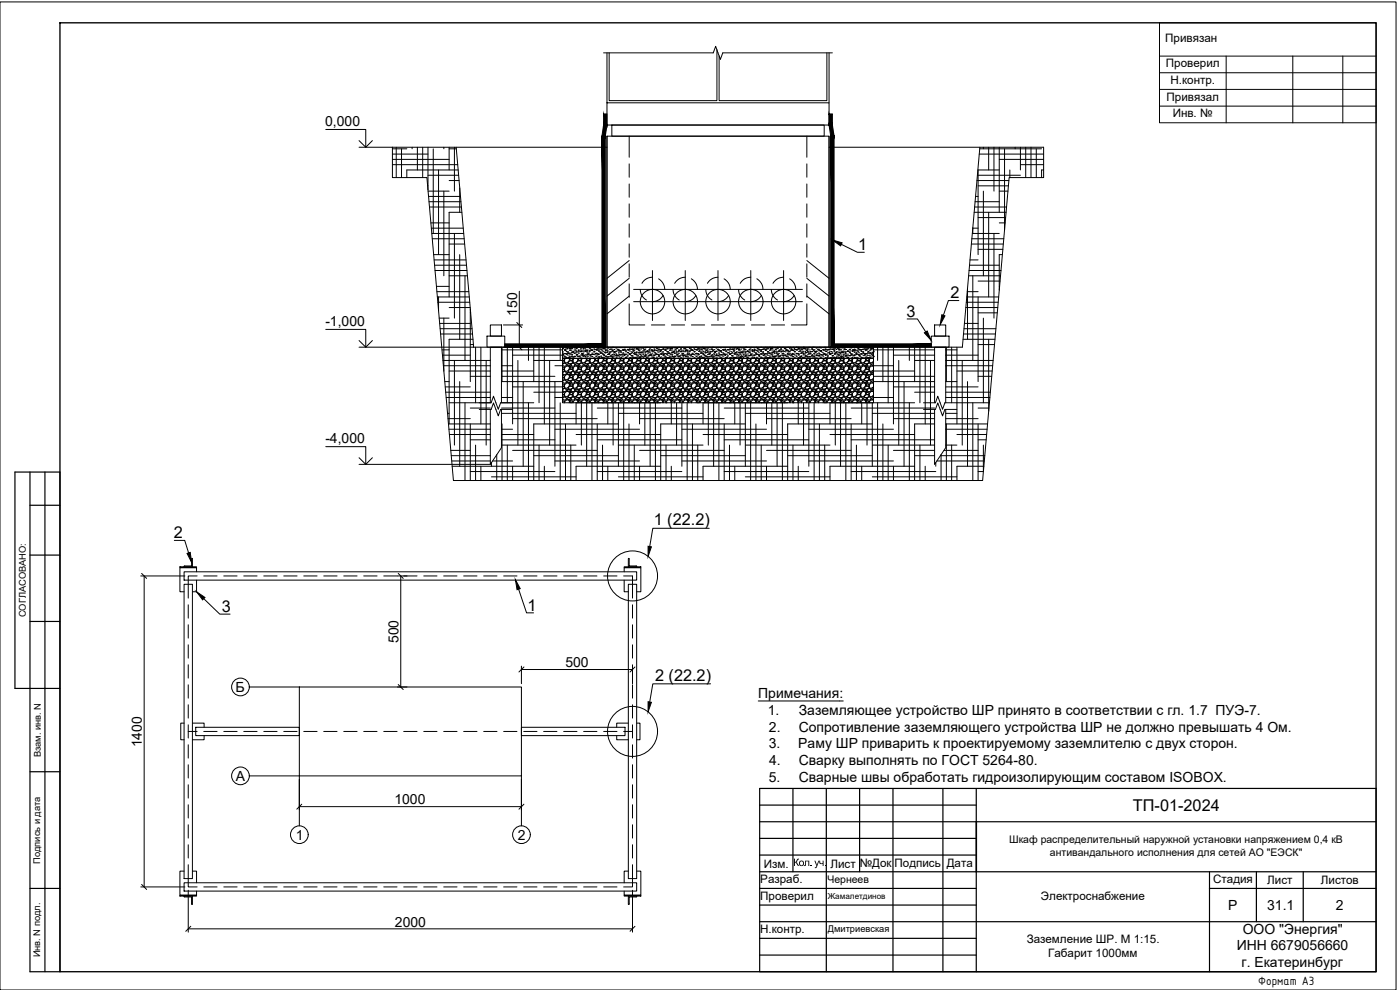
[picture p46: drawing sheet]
<svg xmlns="http://www.w3.org/2000/svg" width="420mm" height="297mm" viewBox="0 0 420 297" stroke-linecap="round" stroke-linejoin="round" font-family="sans-serif">
<defs><g id="words">
<g font-size="4.9">
<text x="257.6" y="75">1</text>
<text x="285.3" y="89.5">2</text>
<text x="272.1" y="95">3</text>
<text x="52.2" y="161.4">2</text>
<text x="196.2" y="157.6">1 (22.2)</text>
<text x="66.5" y="183.6">3</text>
<text x="158.3" y="183.2">1</text>
<text x="196.6" y="204.2">2 (22.2)</text>
<text x="340" y="243.3">ТП-01-2024</text>
</g>
<g font-size="4.2">
<text x="97.6" y="37.8">0,000</text>
<text x="155.2" y="94.8" transform="rotate(-90 155.2 94.8)">150</text>
<text x="97.6" y="97.8">-1,000</text>
<text x="97.6" y="132.9">-4,000</text>
<text x="119.6" y="192.9" transform="rotate(-90 119.6 192.9)">500</text>
<text x="169.7" y="200.2">500</text>
<text x="70.7" y="207.6">Б</text>
<text x="227.6" y="209.5">Примечания:</text>
<text x="230.4" y="214.5">1.</text>
<text x="239.7" y="214.5">Заземляющее устройство ШР принято в соответствии с гл. 1.7 ПУЭ-7.</text>
<text x="230.8" y="219.5">2.</text>
<text x="239.7" y="219.5">Сопротивление заземляющего устройства ШР не должно превышать 4 Ом.</text>
<text x="42.6" y="224.2" transform="rotate(-90 42.6 224.2)">1400</text>
<text x="230.7" y="224.6">3.</text>
<text x="239.6" y="224.6">Раму ШР приварить к проектируемому заземлителю с двух сторон.</text>
<text x="230.8" y="229.6">4.</text>
<text x="239.7" y="229.6">Сварку выполнять по ГОСТ 5264-80.</text>
<text x="70.8" y="234.3">А</text>
<text x="230.7" y="234.7">5.</text>
<text x="239.7" y="234.7">Сварные швы обработать гидроизолирующим составом ISOBOX.</text>
<text x="118.4" y="241.3">1000</text>
<text x="88.8" y="252">1</text>
<text x="155.4" y="252">2</text>
<text x="368.6" y="273.1">Р</text>
<text x="380.3" y="273">31.1</text>
<text x="400.9" y="273.1">2</text>
<text x="118.5" y="278">2000</text>
<text x="373" y="280.1">ООО &quot;Энергия&quot;</text>
<text x="371.2" y="285.1">ИНН 6679056660</text>
<text x="372.6" y="290.2">г. Екатеринбург</text>
</g>
<text font-size="3.9" x="377.6" y="295.5">Формат А3</text>
<g font-size="3.5">
<text x="349.7" y="12.7">Привязан</text>
<text x="349.9" y="20.2">Проверил</text>
<text x="351.3" y="25.2">Н.контр.</text>
<text x="350.1" y="30.2">Привязал</text>
<text x="351.9" y="35.1">Инв. №</text>
<text x="229.3" y="260.3">Изм.</text>
<text x="249.2" y="260.3">Лист</text>
<text x="258" y="260">№Док</text>
<text x="268.5" y="260">Подпись</text>
<text x="284.1" y="260">Дата</text>
<text x="228.2" y="269.9">Проверил</text>
<text x="228.2" y="265">Разраб.</text>
<text x="312.4" y="270">Электроснабжение</text>
<text x="364.1" y="265.1">Стадия</text>
<text x="380.3" y="265.3">Лист</text>
<text x="396.4" y="265.3">Листов</text>
<text x="228.2" y="280">Н.контр.</text>
<text x="308.1" y="282.9">Заземление ШР. М 1:15.</text>
<text x="314.6" y="287.1">Габарит 1000мм</text>
</g>
<g font-size="3.1">
<text x="302.9" y="253.1">Шкаф распределительный наружной установки напряжением 0,4 кВ</text>
<text x="315.1" y="256.8">антивандального исполнения для сетей АО &quot;ЕЭСК&quot;</text>
<text x="238" y="259.8">Кол . уч.</text>
<text x="248.3" y="264.9">Чернеев</text>
</g>
<g font-size="2.8">
<text x="7.7" y="185.2" transform="rotate(-90 7.7 185.2)">СОГЛАСОВАНО:</text>
<text x="12.2" y="227.2" transform="rotate(-90 12.2 227.2)">Взам. инв. N</text>
<text x="12" y="259.2" transform="rotate(-90 12 259.2)">Подпись и дата</text>
<text x="248.4" y="279.8">Дмитриевская</text>
<text x="12" y="287.3" transform="rotate(-90 12 287.3)">Инв. N подл.</text>
</g>
<text font-size="2.4" x="248.4" y="269.8">Жамалетдинов</text>
</g></defs>
<path d="M18 6.8h395v284.8h-395z" fill="none" stroke="#000" stroke-width=".4"/>
<path d="M9 141.6v150h9v-150h-13.5v65h13.5M9 151.6h9M13.5 141.6v150M9 166.5h9M9 186.5h9M9 231.5h9M9 266.6h9" fill="none" stroke="#000" stroke-width=".36"/>
<!-- layer: 0 -->
<g fill="none" stroke="#000" stroke-width=".36">
<path d="M228 236.6h185v55h-185zM238 236.6v25M248 236.6v55M258 236.6v25M268 236.6v55M283 236.6v55M293 236.6v10M228 241.6h65M228 246.6h185M228 251.6h65M228 256.5h65M228 261.6h185"/>
<path d="M228 266.6h65M228 271.6h65M228 276.5h185M293 261.6v30M363 266.6h50M363 261.6v30M377.1 261.6v14.9M391.1 261.6v14.9M228 281.5h65M228 286.6h65"/>
</g>
<path d="M293 246.6v15" fill="none" stroke="#000" stroke-width=".51"/>
<g fill="none" stroke="#000" stroke-width=".3">
<path d="M0 .6h419v296.4h-419zM181.1 15.9h33l.7-2 1.4 3.9 .7-1.9h32.9M182.2 15.9v21.6h66.6v-6.7h-66.6M215.2 14.9v15.3h-32.4v-14.3M248.2 15.9v14.3h-32.4v-13.4M248.8 15.9v14.9M97.8 38.8h12v5.4M183.6 37.5h63.8v3.4h-63.8zM107.8 42.2l2 2 2-2M107.8 44.2h74.4M117.8 44.2v9.1h10.3l8 90.9h158.8l8-90.9h10.3v-9.1h-64.4M117.8 44.6h4.3"/>
<path d="M117.8 46.2h10.6M117.8 47.8h17M117.8 49.4h19.6M118.9 44.2v9.1M120.5 44.6v8.7M123.7 44.2v.4M125.3 44.2v6.8M126.9 44.2v9.1M128.3 55.8h.1M128.4 44.2v12.8M128.4 52.6h9.2M128.5 57.3h6.3"/>
<path d="M128.6 58.9h9.6M130 44.6v25.4M131.6 51v25.4M133.2 44.2v.4M133.2 57.3v25.4M134.8 44.2v6.8M134.8 44.6h2.1M134.8 54.2h3M136.4 44.2v13.1M136.9 44.2l5.3 60M137.5 51h-15.4v2.3M138 56.4v7.3"/>
<path d="M182.2 40.9h66.6v63.3h-66.6zM182.2 40.9v63.3h66.6v-63.3M188.8 40.9v6.3M188.8 49.2v4M188.8 55.2v4M242.1 40.9v6.3M242.1 49.2v4M242.1 55.2v4M292.8 58.9h.7M293.2 54.2h9.6M293.3 52.6h12.9M293.5 55.8h9.1"/>
<path d="M293.9 46.2h19.3M294 44.6h18.6M294.1 44.2l-5.3 60h-40M295.1 44.2v.4M295.1 57.3v25.4M296.7 44.2v6.8M298.3 44.2v13.1M299.9 44.2v19.5M299.9 51h-6.4v25.4M299.9 47.8h13.3M299.9 57.3h2.6M301.5 44.6v24.3"/>
<path d="M303.1 51v2.3M304.7 44.2v.4M306.2 44.2v6.8M306.2 49.4h7M307.8 44.2v9.1M309.4 44.2v9.1M311 44.6v8.7M313.2 51h-.6v2.3M128.8 60.5h9.5M128.9 62.1h9.6M129.3 66.9h5.5M129.5 68.5h9.5"/>
<path d="M129.6 70h9.6M129.7 71.6h9.6M130.2 76.4h4.6M130.3 78h9.6M130.4 79.6h9.6M134.8 73.2h4.6M136.4 70v25.4M138 76.4v25.4M138.6 63.7h-3.8v25.4M188.8 61.2v4M188.8 67.2v4M188.8 73.2v4"/>
<path d="M188.8 79.2v4M188.8 78.2l-6.6 5.3M242.1 61.2v4M242.1 67.2v4M242.1 73.2v4M242.1 79.2v4M242.1 78.2l6.7 5.3M252.5 73.3l4.8 2.4h2.1M291 79.6h8.9M291.1 78h2.4M291.5 73.2h9.6M291.7 71.6h9.5"/>
<path d="M291.8 70h8.1M292 68.3v1.7M292 68.5h1.5M292.4 63.7h9.5M292.5 62.1h9.6M292.6 60.5h7.3M293.5 65.3h8.3M293.5 74.8h7.5M296.7 63.7v25.4M298.3 70v25.4M299.9 66.9h1.8M300.8 76.4h-.9v10.6"/>
<path d="M97.8 98.8h12v5.4M130.6 81.2h9.5M131 85.9h3.8M131.1 87.5h9.6M131.3 89.1h9.5M131.4 90.7h9.6M131.6 89.1v4.1M131.8 95.4h3M132 97h9.1M132.1 98.6h9.6M133.2 95.4v16M134.8 82.7h5.5"/>
<path d="M134.8 92.3h6.3M139.6 82.7v25.4M141.1 92.7v21.8M141.1 93.9h.1M147.2 97.5h3.3v3.3h-3.3zM151.1 97.5h5.7M155.1 96.8l1.5 1.5M155.9 87.4v16.8M188.8 91.2v6.3h4.7M188.8 85.2v4M188.8 88.8l-6.6 5.4M188.8 83.5l-6.6 5.3"/>
<path d="M190.2 90.5h50.6M190.2 86.8h50.6M192.2 86.9a3.7 3.7 0 0 0 1.8 3.1M195.5 97.5h4M195.8 83.2a3.5 3.5 0 0 0-3.1 1.8M195.8 81.2v15M197.7 83.7l.8 .7 .6 .8 .4 1.6M199 88.7a3.6 3.6 0 0 1-3.2 1.8M201.5 97.5h4M202 86.9a3.7 3.7 0 0 0 1.8 3.1M205.7 83.2a3.5 3.5 0 0 0-3.2 1.8M205.7 81.2v15"/>
<path d="M207.5 83.7a3.7 3.7 0 0 1 1.8 3.1M207.5 97.5h4M208.8 88.7a3.6 3.6 0 0 1-3.1 1.8M211.8 86.9a3.7 3.7 0 0 0 1.9 3.1M213.5 97.5h4M215.5 83.2a3.5 3.5 0 0 0-3.2 1.8M215.5 81.2v15M217.3 83.7l1.5 1.5 .4 1.6M218.7 88.7a3.7 3.7 0 0 1-3.2 1.8M219.5 97.5h4M221.7 86.9a3.7 3.7 0 0 0 1.8 3.1M225.3 83.2a3.5 3.5 0 0 0-3.2 1.8"/>
<path d="M225.3 81.2v15M225.5 97.5h4M227.1 83.7a3.7 3.7 0 0 1 1.9 3.1M228.5 88.7a3.6 3.6 0 0 1-3.2 1.8M231.5 86.9a3.6 3.6 0 0 0 1.8 3.1M231.5 97.5h4M235.1 83.2a3.5 3.5 0 0 0-3.1 1.8M235.2 81.2v15M237 83.7l.8 .7 .7 .8 .3 1.6M238.3 88.7a3.7 3.7 0 0 1-3.1 1.8M242.1 91.2v6.3h-4.6M242.1 85.2v4"/>
<path d="M242.1 88.8l6.7 5.4M242.1 83.5l6.7 5.3M272.2 95.7h3.1l2.5 3.9M280.5 97.5h3.3v3.3h-3.3zM287.8 90.2h-3.2l-1.5 4.4M289.3 98.6h9.6M289.5 97h4M289.9 92.3h9.5M290 90.7h9.6M290.1 89.1h9.6M290.3 87.5h3.2M290.4 86.5v15.3"/>
<path d="M290.7 82.7h9.6M290.8 81.2h9.6M292 82.7v25.4M293.5 89.1v25.4M293.5 84.3h6.6M293.5 93.9h5.8M295.1 95.4v25.4M299.9 85.9h.1M107.8 102.2l2 2 2-2M107.8 104.2h74.4M132.2 100.2h9.6M132.7 105h2.1"/>
<path d="M132.8 106.6h8.3M132.9 108.1h14.3M133.1 109.7h14.1M133.5 114.5h1.3M133.6 116.1h7.5M133.8 117.7h13.4M133.9 119.3h13.3M134.8 111.3h12.4M136.4 108.1v25.4M138 114.5v25.4M141.1 103.4h1M141.1 112.9h6.1"/>
<path d="M141.9 101.8h-7.1v25.4M142.7 104.2v16.6M144.3 104.2v23M145.9 108.1v25.4M146.2 100.8h5.3v3.4h-5.3zM150.5 105h18.3M150.5 109.7h3.3M150.5 111.3h9.7M150.5 112.9h16M150.5 114.5h18.3l.2 .4 .4 .1 .5-.1 .1-.4-.6-.5-.4 .1-.1 .4M150.5 119.3h3.3M150.7 104.2v10.3"/>
<path d="M152.3 104.2v16.6M153.8 104.2v23M153.8 106.6h15M153.8 116.1h15M155.1 103.4l1.5 1.5M155.4 108.1v25.4M157 114.5v25.4M158.6 104.2v3.9M160.2 104.2v10.3M160.2 108.1h8.6M160.2 117.7h8.6M161.8 104.2v16.6"/>
<path d="M163.4 104.2v23M165 108.1v25.4M166.5 114.5v25.4M166.5 109.7h2.3M168.1 104.2v3.9M168.8 104.2h93.3v3.3h-93.3zM168.8 107.5h93.3v13.3h-93.3zM168.8 118.4l.6 .3-.1 .3-.5 .3h-2.3M168.8 112.7l.6 .2M168.8 110.2l.6 .2M168.8 107.6l.6 .3M168.8 117.8l.6 .2"/>
<path d="M168.8 115.2l.6 .3M168.8 108.3l.6 .2-.1 .4-.5 .2M168.8 110.8l.6 .2-.1 .4-.5 .2M168.8 113.4l.6 .2-.1 .3-.5 .3M168.8 115.9l.6 .2-.1 .4-.5 .2M168.8 104.6h.1M168.8 104.5h.1M168.8 109.9h.1M168.8 112.5h.1M168.8 115h.1M168.8 117.5v.1M168.8 109.4l.2 .4 .4 .1 .5-.1 .1-.4-.6-.5-.4 .2-.1 .3"/>
<path d="M168.8 112l.2 .3 .4 .1 .5-.1 .1-.3-.6-.5-.4 .1-.1 .4M168.8 117l.2 .4 .4 .1 .5-.1 .1-.4-.6-.4-.4 .1-.1 .3M168.8 119.6l.2 .3 .4 .2 .5-.2 .1-.3-.6-.5-.4 .1-.1 .4M168.9 105.6h.1M168.9 106.2h.1M168.9 106.4h.1M168.9 106.6h.1M169 106.5h.1M169.1 107.4h.1M169.2 106.9h.1M169.3 106.1h.1M169.3 107.4h.1"/>
<path d="M169.4 105h.1M169.4 106.9h.1M169.4 107.9l-.1 .3h-.5M169.4 110.4l-.1 .4-.5-.1M169.4 112.9l-.1 .4-.5-.1M169.4 115.5l-.1 .4-.5-.1M169.4 118l-.1 .4-.5-.1M169.4 105.1h.1M169.4 118l.6-.6 .6 .1 .3 .4-.2 .7-.5 .4h-.6zM169.4 115.5l.6-.6 .6 .1 .3 .4-.2 .6-.5 .5h-.6zM169.4 112.9l.6-.5h.6l.3 .5-.2 .6-.5 .4h-.6zM169.4 110.4l.6-.6 .6 .1 .3 .4-.2 .7-.5 .4h-.6z"/>
<path d="M169.5 104.8h.1M169.6 105.1h.1M169.6 106.1h.1M169.6 107h.1M169.7 107.4h.1M169.8 104.7h.1M169.8 106.2h.1M169.8 107.5l-.4 .3M169.9 105.5h.1M169.9 107.3h.1M169.9 104.3h.1M170 106h.1"/>
<path d="M170 106.4h.1M170 107.4h.1M170.2 104.7h.1M170.2 104.6h.1M170.2 106h.1M170.2 105.6h.1M170.2 119.4l1 .2-.2 .2-.6 .1zM170.2 116.8l1 .2-.2 .3-.6 .1zM170.2 114.3l1 .2-.2 .3h-.6zM170.2 111.8l1 .2-.2 .2-.6 .1zM170.2 109.2l1 .2-.2 .3h-.6zM170.3 106.5h.1"/>
<path d="M170.3 105.6h.1M170.4 105.9h.1M170.4 107.3h.1M170.5 106h.1M170.6 105.9h.1M170.7 107.2h.1M170.8 106.9h.1M170.8 107.5l.1 .3-.2 .6-.5 .5-.6-.1-.2-1M170.9 105.1h.1M170.9 104.6h.1M170.9 104.5h.1M170.9 106.1h.1"/>
<path d="M170.9 117.5h.5l-.4 .3zM170.9 115h.5l-.4 .2zM170.9 112.4l.5 .1-.4 .2zM170.9 109.9h.5l-.4 .3zM170.9 107h.1M170.9 106.4h.1M170.9 105h.1M170.9 107.5h.3M170.9 118.4h.7l.3 .3-.1 .3-.5 .3h-.6l-.2-.4zM170.9 115.9h.7l.3 .2-.1 .4-.5 .3-.6-.1-.2-.3zM170.9 113.4h.7l.3 .2-.1 .3-.5 .3h-.6l-.2-.3zM170.9 110.8h.7l.3 .2-.1 .4-.5 .3-.6-.1-.2-.3z"/>
<path d="M170.9 108.3h.7l.3 .2-.1 .4-.5 .2h-.6l-.2-.3zM171 104.6h.1M171 107.9l.2-.3 .5 .1 .3 .3-.2 .2-.6-.1zM171 110.4l.2-.3 .5 .1 .3 .3-.2 .3-.6-.1zM171 112.9l.2-.2h.5l.3 .4-.2 .2-.6-.1zM171 115.5l.2-.3 .5 .1 .3 .3-.2 .3-.6-.1zM171 118l.2-.2h.5l.3 .4-.2 .2-.6-.1zM171.1 107.2h.1M171.1 104.5h.1M171.2 105.1h.1M171.3 105.8h.1M171.4 106.2h.1"/>
<path d="M171.4 109.4l.1 .4 .5 .1 .4-.1 .1-.4-.5-.5-.4 .2-.2 .3M171.4 112l.1 .3 .5 .1 .4-.1 .1-.3-.5-.5-.4 .1-.2 .4M171.4 114.5l.1 .4 .5 .1 .4-.1 .1-.4-.5-.5-.4 .1-.2 .4M171.4 117l.1 .4 .5 .1 .4-.1 .1-.4-.5-.4-.4 .1-.2 .3M171.4 119.6l.1 .3 .5 .2 .4-.2 .1-.3-.5-.5-.4 .1-.2 .4M171.4 105h.1M171.4 106.9h.1M171.5 104.3h.1M171.5 107h.1M171.5 104.6h.1M171.5 104.5h.1M171.6 105.5h.1"/>
<path d="M171.6 106.4h.1M171.6 106.5h.1M171.6 105.8h.1M171.6 107.5h.1M171.8 107.1h.1M171.9 105.5h.1M171.9 105.6h.1M172 107.4h.1M172 118l.6-.6 .6 .1 .3 .4-.3 .7-.5 .4h-.5zM172 115.5l.6-.6 .6 .1 .3 .4-.3 .6-.5 .5h-.5zM172 112.9l.6-.5h.6l.3 .5-.3 .6-.5 .4h-.5zM172 110.4l.6-.6 .6 .1 .3 .4-.3 .7-.5 .4h-.5z"/>
<path d="M172 105.7h.1M172 105.6h.1M172.1 107h.1M172.2 105h.1M172.2 104.4h.1M172.3 106h.1M172.3 107h.1M172.3 106.9h.1M172.3 107.5l-.3 .3M172.4 106h.1M172.5 107h.1M172.5 104.4h.1"/>
<path d="M172.5 105h.1M172.7 105.6h.1M172.7 105.1h.1M172.8 119.4l.4-.1 .6 .3-.2 .2-.6 .1zM172.8 116.8h.4l.6 .2-.2 .3-.6 .1zM172.8 114.3l.4-.1 .6 .3-.2 .3h-.6zM172.8 111.8l.4-.1 .6 .3-.2 .2-.6 .1zM172.8 109.2h.4l.6 .2-.2 .3h-.6zM172.8 104.6h.1M172.9 105.5h.1M172.9 106.5h.1M172.9 104.3h.1"/>
<path d="M172.9 106.2h.1M172.9 104.6h.1M173 105.6h.1M173 106.4h.1M173 106.5h.1M173.1 104.3h.1M173.1 106.4h.1M173.2 106.9h.1M173.3 107.5l.2 .3-.3 .6-.5 .5-.5-.1-.2-1M173.4 105.6h.1M173.4 106.9h.1M173.4 105h.1"/>
<path d="M173.4 117.5h.5l-.4 .3zM173.4 115h.5l-.4 .2zM173.4 112.4l.5 .1-.4 .2zM173.4 109.9h.5l-.4 .3zM173.5 106.9h.1M173.5 108.3h.6l.4 .2-.1 .4-.6 .2h-.6l-.2-.3zM173.5 107.5h.2M173.5 118.4h.6l.4 .3-.1 .3-.6 .3h-.6l-.2-.4zM173.5 115.9h.6l.4 .2-.1 .4-.6 .3-.6-.1-.2-.3zM173.5 113.4h.6l.4 .2-.1 .3-.6 .3h-.6l-.2-.3zM173.5 110.8h.6l.4 .2-.1 .4-.6 .3-.6-.1-.2-.3zM173.5 105.6h.1"/>
<path d="M173.5 105.1h.1M173.5 107.9l.3-.3 .5 .1 .2 .3-.1 .2-.7-.1zM173.5 110.4l.3-.3 .5 .1 .2 .3-.1 .3-.7-.1zM173.5 112.9l.3-.2h.5l.2 .4-.1 .2-.7-.1zM173.5 115.5l.3-.3 .5 .1 .2 .3-.1 .3-.7-.1zM173.5 118l.3-.2h.5l.2 .4-.1 .2-.7-.1zM173.6 105h.1M173.6 106h.1M173.6 104.2h.1M173.6 107h.1M173.8 106.8h.1M173.9 104.2h.1"/>
<path d="M173.9 106.9h.1M174 105.5h.1M174 107.4h.1M174.1 105.5h.1M174.1 107.5h.1M174.1 109.1h.8v.7h-.8l-.2-.4zM174.1 111.6h.8v.7h-.8l-.2-.3zM174.1 114.1l.8 .1v.7h-.8l-.2-.4zM174.1 116.7h.8v.7h-.8l-.2-.4zM174.1 119.2l.8 .1v.6h-.8l-.2-.3zM174.1 105h.1M174.2 104.5h.1"/>
<path d="M174.2 105.5h.1M174.3 106.5h.1M174.3 107.5h.1M174.3 105.4h.1M174.3 105.1h.1M174.5 106h.1M174.5 106.2h.1M174.5 118l.6-.6 .6 .1 .3 .4-.2 .7-.6 .4h-.5zM174.5 115.5l.6-.6 .6 .1 .3 .4-.2 .6-.6 .5h-.5zM174.5 112.9l.6-.5h.6l.3 .5-.2 .6-.6 .4h-.5zM174.5 110.4l.6-.6 .6 .1 .3 .4-.2 .7-.6 .4h-.5zM174.5 106.7h.1"/>
<path d="M174.6 106.1h.1M174.7 104.3h.1M174.7 105.4h.1M174.7 106.4h.1M174.8 106.7h.1M174.9 105h.1M174.9 107.5l-.4 .3M174.9 106h.1M174.9 107h.1M175 104.6h.1M175 106.5h.1M175.1 104.7h.1"/>
<path d="M175.1 105.6h.1M175.2 106.6h.1M175.3 119.4l.5-.1 .5 .3-.2 .2-.6 .1zM175.3 116.8h.5l.5 .2-.2 .3-.6 .1zM175.3 114.3l.5-.1 .5 .3-.2 .3h-.6zM175.3 111.8l.5-.1 .5 .3-.2 .2-.6 .1zM175.3 109.2h.5l.5 .2-.2 .3h-.6zM175.4 105.3h.1M175.5 105.1h.1M175.5 106.9h.1M175.5 104.5h.1M175.6 105.5h.1"/>
<path d="M175.6 106.5h.1M175.6 107h.1M175.6 107.4h.1M175.7 105h.1M175.7 105.3h.1M175.8 107.5l.2 .3-.2 .6-.6 .5-.5-.1-.2-1M175.9 106.5h.1M175.9 105.1h.1M176 117.5h.4l-.3 .3zM176 115h.4l-.3 .2zM176 112.4l.4 .1-.3 .2zM176 109.9h.4l-.3 .3z"/>
<path d="M176 105.5h.1M176 107.5h.3M176 118.4h.7l.3 .3-.1 .3-.5 .3h-.7l-.1-.4zM176 115.9h.7l.3 .2-.1 .4-.5 .3-.7-.1-.1-.3zM176 113.4h.7l.3 .2-.1 .3-.5 .3h-.7l-.1-.3zM176 110.8h.7l.3 .2-.1 .4-.5 .3-.7-.1-.1-.3zM176 108.3h.7l.3 .2-.1 .4-.5 .2h-.7l-.1-.3zM176.1 107.4h.1M176.1 107.9l.2-.3 .5 .1 .2 .3-.1 .2-.6-.1zM176.1 110.4l.2-.3 .5 .1 .2 .3-.1 .3-.6-.1zM176.1 112.9l.2-.2h.5l.2 .4-.1 .2-.6-.1zM176.1 115.5l.2-.3 .5 .1 .2 .3-.1 .3-.6-.1z"/>
<path d="M176.1 118l.2-.2h.5l.2 .4-.1 .2-.6-.1zM176.1 105.2h.1M176.1 106.2h.1M176.1 105.6h.1M176.2 106.5h.1M176.2 105h.1M176.3 106h.1M176.3 104.3h.1M176.3 106.9h.1M176.3 106.4h.1M176.6 106h.1M176.6 106.5h.1"/>
<path d="M176.6 104.2h.1M176.6 109.1h.8l.1 .7h-.9l-.2-.4zM176.6 111.6h.8l.1 .7h-.9l-.2-.3zM176.6 114.1l.8 .1 .1 .7h-.9l-.2-.4zM176.6 116.7h.8l.1 .7h-.9l-.2-.4zM176.6 119.2l.8 .1 .1 .6h-.9l-.2-.3zM176.7 105.6h.1M176.8 105.1h.1M176.8 104.5h.1M176.9 105.5h.1M176.9 106.5h.1M176.9 107.4h.1"/>
<path d="M177 104.6h.1M177 106.5h.1M177.1 105.1h.1M177.1 118l.6-.6 .6 .1 .2 .4-.2 .7-.5 .4h-.6zM177.1 115.5l.6-.6 .6 .1 .2 .4-.2 .6-.5 .5h-.6zM177.1 112.9l.6-.5h.6l.2 .5-.2 .6-.5 .4h-.6zM177.1 110.4l.6-.6 .6 .1 .2 .4-.2 .7-.5 .4h-.6zM177.1 106.9h.1M177.1 106.6h.1M177.3 106.4h.1M177.3 105h.1M177.4 107.5l-.3 .3"/>
<path d="M177.5 105h.1M177.5 105.1h.1M177.5 106.3h.1M177.6 105h.1M177.6 105.9h.1M177.6 107h.1M177.6 106.9h.1M177.6 105.2h.1M177.7 106.2h.1M177.8 104.3h.1M177.8 119.4l.5-.1 .6 .3-.3 .2-.5 .1zM177.8 116.8h.5l.6 .2-.3 .3-.5 .1z"/>
<path d="M177.8 114.3l.5-.1 .6 .3-.3 .3h-.5zM177.8 111.8l.5-.1 .6 .3-.3 .2-.5 .1zM177.8 109.2h.5l.6 .2-.3 .3h-.5zM177.9 106.4h.1M177.9 106.3h.1M178.1 105.6h.1M178.1 107.5h.1M178.1 107.4h.1M178.2 104.9h.1M178.2 104.5h.1M178.2 105.4h.1M178.3 105.6h.1"/>
<path d="M178.3 106.4h.1M178.3 107.4h.1M178.4 107.5l.1 .3M178.4 104.9h.1M178.5 117.5h.5l-.4 .3zM178.5 115h.5l-.4 .2zM178.5 112.4l.5 .1-.4 .2zM178.5 109.9h.5l-.4 .3zM178.5 107.8l-.2 .6-.5 .5-.6-.1-.1-1M178.6 104.2h.1M178.6 108.3h.6l.4 .2-.1 .4-.6 .2h-.6l-.2-.3zM178.6 107.5h.2"/>
<path d="M178.6 118.4h.6l.4 .3-.1 .3-.6 .3h-.6l-.2-.4zM178.6 115.9h.6l.4 .2-.1 .4-.6 .3-.6-.1-.2-.3zM178.6 113.4h.6l.4 .2-.1 .3-.6 .3h-.6l-.2-.3zM178.6 110.8h.6l.4 .2-.1 .4-.6 .3-.6-.1-.2-.3zM178.6 106.1h.1M178.6 118l.3-.2h.5l.2 .4-.1 .2-.7-.1zM178.6 115.5l.3-.3 .5 .1 .2 .3-.1 .3-.7-.1zM178.6 112.9l.3-.2h.5l.2 .4-.1 .2-.7-.1zM178.6 110.4l.3-.3 .5 .1 .2 .3-.1 .3-.7-.1zM178.6 107.9l.3-.3 .5 .1 .2 .3-.1 .2-.7-.1zM178.6 106.2h.1M178.7 106.9h.1"/>
<path d="M178.8 104.8h.1M178.9 105h.1M178.9 105.9h.1M178.9 106.2h.1M178.9 106.9h.1M179.1 105.1h.1M179.1 104.7h.1M179.1 107.4h.1M179.1 106.5h.1M179.2 104.7h.1M179.2 109.1h.8v.7h-.8l-.2-.4zM179.2 111.6h.8v.7h-.8l-.2-.3z"/>
<path d="M179.2 114.1l.8 .1v.7h-.8l-.2-.4zM179.2 116.7h.8v.7h-.8l-.2-.4zM179.2 119.2l.8 .1v.6h-.8l-.2-.3zM179.3 106.2h.1M179.3 106.1h.1M179.4 107.4h.1M179.4 104.3h.1M179.5 106.4h.1M179.5 104.4h.1M179.5 104.8h.1M179.6 105.4h.1M179.6 105.1h.1"/>
<path d="M179.6 118l.6-.6 .6 .1 .3 .4-.2 .7-.6 .4h-.5zM179.6 115.5l.6-.6 .6 .1 .3 .4-.2 .6-.6 .5h-.5zM179.6 112.9l.6-.5h.6l.3 .5-.2 .6-.6 .4h-.5zM179.6 110.4l.6-.6 .6 .1 .3 .4-.2 .7-.6 .4h-.5zM179.6 106.4h.1M179.6 107h.1M179.6 107.4h.1M179.7 107.5h.1M179.7 107.1h.1M179.8 104.7h.1M179.8 107.3h.1M179.8 105.6h.1"/>
<path d="M180 107.5l-.4 .3 .2 1 .5 .1 .6-.5 .2-.6M180 106h.1M180.1 105.6h.1M180.1 107.5h.1M180.2 105.7h.1M180.2 104.7h.1M180.2 104.9h.1M180.3 105.9h.1M180.3 106.9h.1M180.3 106h.1M180.4 119.4l.5-.1 .5 .3-.2 .2-.6 .1zM180.4 116.8h.5l.5 .2-.2 .3-.6 .1z"/>
<path d="M180.4 114.3l.5-.1 .5 .3-.2 .3h-.6zM180.4 111.8l.5-.1 .5 .3-.2 .2-.6 .1zM180.4 109.2h.5l.5 .2-.2 .3h-.6zM180.4 105h.1M180.5 107.3h.1M180.6 104.2h.1M180.6 106.1h.1M180.7 105.1h.1M180.7 105.9h.1M180.7 104.3h.1M180.7 107.2h.1M180.8 104.4h.1"/>
<path d="M180.8 106.2h.1M180.9 105.4h.1M180.9 104.6h.1M180.9 106.4h.1M180.9 107.5l.2 .3M180.9 107.4h.1M181 104.3h.1M181.1 106.4h.1M181.1 117.5h.4l-.4 .3zM181.1 115h.4l-.4 .2zM181.1 112.4l.4 .1-.4 .2zM181.1 109.9h.4l-.4 .3z"/>
<path d="M181.1 107.5h.2M181.1 118.4h.7l.3 .3-.1 .3-.5 .3h-.7l-.2-.4zM181.1 115.9h.7l.3 .2-.1 .4-.5 .3-.7-.1-.2-.3zM181.1 113.4h.7l.3 .2-.1 .3-.5 .3h-.7l-.2-.3zM181.1 110.8h.7l.3 .2-.1 .4-.5 .3-.7-.1-.2-.3zM181.1 108.3h.7l.3 .2-.1 .4-.5 .2h-.7l-.2-.3zM181.1 104.7h.1M181.1 107.2h.1M181.1 106.6h.1M181.1 118l.3-.2h.5l.2 .4-.1 .2-.6-.1zM181.1 115.5l.3-.3 .5 .1 .2 .3-.1 .3-.6-.1zM181.1 112.9l.3-.2h.5l.2 .4-.1 .2-.6-.1z"/>
<path d="M181.1 110.4l.3-.3 .5 .1 .2 .3-.1 .3-.6-.1zM181.1 107.9l.3-.3 .5 .1 .2 .3-.1 .2-.6-.1zM181.2 104.5h.1M181.2 106.6h.1M181.3 107.5h.1M181.4 105.8h.1M181.4 105.6h.1M181.5 109.4l.2 .4 .4 .1 .4-.1 .2-.4-.6-.5-.4 .2-.1 .3M181.5 112l.2 .3 .4 .1 .4-.1 .2-.3-.6-.5-.4 .1-.1 .4M181.5 114.5l.2 .4 .4 .1 .4-.1 .2-.4-.6-.5-.4 .1-.1 .4M181.5 117l.2 .4 .4 .1 .4-.1 .2-.4-.6-.4-.4 .1-.1 .3M181.5 119.6l.2 .3 .4 .2 .4-.2 .2-.3-.6-.5-.4 .1-.1 .4"/>
<path d="M181.6 104.9h.1M181.6 104.5h.1M181.6 105.9h.1M181.6 106.9h.1M181.6 105.8h.1M181.6 105.2h.1M181.7 107h.1M181.7 105.2h.1M181.8 107.1h.1M181.8 106.9h.1M182 105h.1M182.1 105.7h.1"/>
<path d="M182.1 107h.1M182.1 118l.6-.6 .6 .1 .3 .4-.2 .7-.5 .4h-.6zM182.1 115.5l.6-.6 .6 .1 .3 .4-.2 .6-.5 .5h-.6zM182.1 112.9l.6-.5h.6l.3 .5-.2 .6-.5 .4h-.6zM182.1 110.4l.6-.6 .6 .1 .3 .4-.2 .7-.5 .4h-.6zM182.2 105.6h.1M182.2 104.4h.1M182.2 105.1h.1M182.2 105.4h.1M182.3 106.4h.1M182.3 107.3h.1M182.4 106.2h.1"/>
<path d="M182.5 107.5l-.4 .3v.6l.2 .4 .6 .1 .5-.5 .2-.6-.1-.3M182.5 107h.1M182.5 104.4h.1M182.6 104.3h.1M182.6 106.4h.1M182.7 106.1h.1M182.7 105.6h.1M182.8 106.2h.1M182.8 107.5h.1M182.9 104.9h.1M182.9 105.9h.1M182.9 106.9h.1"/>
<path d="M182.9 119.4l.5-.1 .5 .3-.2 .2-.6 .1zM182.9 116.8h.5l.5 .2-.2 .3-.6 .1zM182.9 114.3l.5-.1 .5 .3-.2 .3h-.6zM182.9 111.8l.5-.1 .5 .3-.2 .2-.6 .1zM182.9 109.2h.5l.5 .2-.2 .3h-.6zM182.9 104.3h.1M183 105.6h.1M183.2 104.7h.1M183.2 106.9h.1M183.2 106.6h.1M183.2 104.8h.1M183.4 105.6h.1"/>
<path d="M183.5 106.9h.1M183.6 104.4h.1M183.6 105.4h.1M183.6 105h.1M183.6 117.5h.5l-.4 .3zM183.6 115h.5l-.4 .2zM183.6 112.4l.5 .1-.4 .2zM183.6 109.9h.5l-.4 .3zM183.6 106.3h.1M183.6 107.3h.1M183.6 104.2h.1M183.6 108.3h.7l.3 .2-.1 .4-.5 .2h-.6l-.2-.3z"/>
<path d="M183.6 107.5h.3M183.6 118.4h.7l.3 .3-.1 .3-.5 .3h-.6l-.2-.4zM183.6 115.9h.7l.3 .2-.1 .4-.5 .3-.6-.1-.2-.3zM183.6 113.4h.7l.3 .2-.1 .3-.5 .3h-.6l-.2-.3zM183.6 110.8h.7l.3 .2-.1 .4-.5 .3-.6-.1-.2-.3zM183.7 105.2h.1M183.7 107.9l.2-.3 .5 .1 .3 .3-.2 .2-.6-.1zM183.7 110.4l.2-.3 .5 .1 .3 .3-.2 .3-.6-.1zM183.7 112.9l.2-.2h.5l.3 .4-.2 .2-.6-.1zM183.7 115.5l.2-.3 .5 .1 .3 .3-.2 .3-.6-.1zM183.7 118l.2-.2h.5l.3 .4-.2 .2-.6-.1zM183.7 107.1h.1"/>
<path d="M183.8 105.1h.1M183.8 107.2h.1M183.9 106.8h.1M183.9 104.2h.1M184 106.2h.1M184.1 109.4l.1 .4 .5 .1 .4-.1 .1-.4-.5-.5-.4 .2-.2 .3M184.1 112l.1 .3 .5 .1 .4-.1 .1-.3-.5-.5-.4 .1-.2 .4M184.1 114.5l.1 .4 .5 .1 .4-.1 .1-.4-.5-.5-.4 .1-.2 .4M184.1 117l.1 .4 .5 .1 .4-.1 .1-.4-.5-.4-.4 .1-.2 .3M184.1 119.6l.1 .3 .5 .2 .4-.2 .1-.3-.5-.5-.4 .1-.2 .4M184.1 105.5h.1M184.2 104.3h.1"/>
<path d="M184.2 105.7h.1M184.2 104.9h.1M184.2 106.4h.1M184.3 105.8h.1M184.3 106.8h.1M184.4 105.4h.1M184.4 107.5h.1M184.6 106.7h.1M184.6 105.6h.1M184.7 104.3h.1M184.7 118l.6-.6 .6 .1 .3 .4-.3 .7-.5 .4h-.5zM184.7 115.5l.6-.6 .6 .1 .3 .4-.3 .6-.5 .5h-.5z"/>
<path d="M184.7 112.9l.6-.5h.6l.3 .5-.3 .6-.5 .4h-.5zM184.7 110.4l.6-.6 .6 .1 .3 .4-.3 .7-.5 .4h-.5zM184.7 106.2h.1M184.8 105.4h.1M184.8 104.4h.1M184.8 106.7h.1M184.9 105.4h.1M184.9 106.3h.1M184.9 107.3h.1M185 106.9h.1M185 107.5l-.3 .3M185.2 105h.1"/>
<path d="M185.2 104.8h.1M185.3 106.6h.1M185.3 106.7h.1M185.4 105.1h.1M185.5 105.3h.1M185.5 119.4l.4-.1 .6 .3-.2 .2-.6 .1zM185.5 116.8h.4l.6 .2-.2 .3-.6 .1zM185.5 114.3l.4-.1 .6 .3-.2 .3h-.6zM185.5 111.8l.4-.1 .6 .3-.2 .2-.6 .1zM185.5 109.2h.4l.6 .2-.2 .3h-.6zM185.6 104.8h.1M185.6 105.8h.1"/>
<path d="M185.6 106.2h.1M185.6 106.8h.1M185.7 105.2h.1M185.8 104.3h.1M185.8 107.1h.1M185.8 106.3h.1M185.8 105.3h.1M185.9 106.5h.1M186 107.5l.2 .3-.3 .6-.5 .5-.5-.1-.2-1M186 107.5h.1M186.1 105.2h.1M186.1 117.5h.5l-.4 .3z"/>
<path d="M186.1 115h.5l-.4 .2zM186.1 112.4l.5 .1-.4 .2zM186.1 109.9h.5l-.4 .3zM186.2 105.6h.1M186.2 107.5h.2M186.2 118.4h.6l.4 .3-.1 .3-.6 .3h-.6l-.2-.4zM186.2 115.9h.6l.4 .2-.1 .4-.6 .3-.6-.1-.2-.3zM186.2 113.4h.6l.4 .2-.1 .3-.6 .3h-.6l-.2-.3zM186.2 110.8h.6l.4 .2-.1 .4-.6 .3-.6-.1-.2-.3zM186.2 108.3h.6l.4 .2-.1 .4-.6 .2h-.6l-.2-.3zM186.2 106.5h.1M186.2 104.3h.1"/>
<path d="M186.2 107.9l.3-.3 .5 .1 .2 .3-.1 .2-.7-.1zM186.2 110.4l.3-.3 .5 .1 .2 .3-.1 .3-.7-.1zM186.2 112.9l.3-.2h.5l.2 .4-.1 .2-.7-.1zM186.2 115.5l.3-.3 .5 .1 .2 .3-.1 .3-.7-.1zM186.2 118l.3-.2h.5l.2 .4-.1 .2-.7-.1zM186.2 105.3h.1M186.3 105.7h.1M186.3 106.3h.1M186.3 107.3h.1M186.6 106.9h.1M186.6 109.4l.2 .4 .4 .1 .4-.1 .1-.4-.5-.5-.4 .2-.2 .3M186.6 112l.2 .3 .4 .1 .4-.1 .1-.3-.5-.5-.4 .1-.2 .4"/>
<path d="M186.6 114.5l.2 .4 .4 .1 .4-.1 .1-.4-.5-.5-.4 .1-.2 .4M186.6 117l.2 .4 .4 .1 .4-.1 .1-.4-.5-.4-.4 .1-.2 .3M186.6 119.6l.2 .3 .4 .2 .4-.2 .1-.3-.5-.5-.4 .1-.2 .4M186.6 106.5h.1M186.8 104.3h.1M186.8 105h.1M186.8 106.2h.1M186.8 105.1h.1M186.9 104.8h.1M186.9 106.3h.1M186.9 105.8h.1M186.9 106.8h.1"/>
<path d="M187 105.1h.1M187.1 105.1h.1M187.2 106.2h.1M187.2 118l.6-.6 .6 .1 .3 .4-.2 .7-.6 .4h-.5zM187.2 115.5l.6-.6 .6 .1 .3 .4-.2 .6-.6 .5h-.5zM187.2 112.9l.6-.5h.6l.3 .5-.2 .6-.6 .4h-.5zM187.2 110.4l.6-.6 .6 .1 .3 .4-.2 .7-.6 .4h-.5zM187.3 104.8h.1M187.3 106.4h.1M187.3 106.7h.1M187.3 104.3h.1M187.3 104.9h.1"/>
<path d="M187.4 106.3h.1M187.5 105h.1M187.6 104.3h.1M187.6 105.3h.1M187.6 106.3h.1M187.6 107.5h.1M187.6 107.5l-.4 .3M187.6 107.3h.1M187.7 105.6h.1M187.8 105.3h.1M187.8 107.1h.1M187.9 107.2h.1"/>
<path d="M188 106.3h.1M188 119.4l.5-.1 .5 .3-.2 .2-.6 .1zM188 116.8h.5l.5 .2-.2 .3-.6 .1zM188 114.3l.5-.1 .5 .3-.2 .3h-.6zM188 111.8l.5-.1 .5 .3-.2 .2-.6 .1zM188 109.2h.5l.5 .2-.2 .3h-.6zM188.2 106.8h.1M188.2 104.9h.1M188.2 104.8h.1M188.3 105.8h.1M188.3 106.8h.1M188.3 105.7h.1"/>
<path d="M188.3 105h.1M188.4 105.8h.1M188.5 104.9h.1M188.5 107.5l.2 .3-.2 .6-.6 .5-.5-.1-.2-1M188.6 105.1h.1M188.7 106.2h.1M188.7 117.5h.4l-.3 .3zM188.7 115h.4l-.3 .2zM188.7 112.4l.4 .1-.3 .2zM188.7 109.9h.4l-.3 .3zM188.7 108.3h.7l.3 .2-.1 .4-.5 .2h-.7l-.1-.3zM188.7 107.5h.3"/>
<path d="M188.7 118.4h.7l.3 .3-.1 .3-.5 .3h-.7l-.1-.4zM188.7 115.9h.7l.3 .2-.1 .4-.5 .3-.7-.1-.1-.3zM188.7 113.4h.7l.3 .2-.1 .3-.5 .3h-.7l-.1-.3zM188.7 110.8h.7l.3 .2-.1 .4-.5 .3-.7-.1-.1-.3zM188.8 106.2h.1M188.8 107.9l.2-.3 .5 .1 .2 .3-.1 .2-.6-.1zM188.8 110.4l.2-.3 .5 .1 .2 .3-.1 .3-.6-.1zM188.8 112.9l.2-.2h.5l.2 .4-.1 .2-.6-.1zM188.8 115.5l.2-.3 .5 .1 .2 .3-.1 .3-.6-.1zM188.8 118l.2-.2h.5l.2 .4-.1 .2-.6-.1zM188.8 104.3h.1M188.9 105.3h.1"/>
<path d="M188.9 104.4h.1M188.9 104.8h.1M188.9 106.3h.1M188.9 104.3h.1M188.9 107.3h.1M188.9 106.1h.1M189 106.3h.1M189.1 107.4h.1M189.1 109.4l.2 .4 .4 .1 .5-.1 .1-.4-.6-.5-.4 .2-.1 .3M189.1 112l.2 .3 .4 .1 .5-.1 .1-.3-.6-.5-.4 .1-.1 .4M189.1 114.5l.2 .4 .4 .1 .5-.1 .1-.4-.6-.5-.4 .1-.1 .4M189.1 117l.2 .4 .4 .1 .5-.1 .1-.4-.6-.4-.4 .1-.1 .3"/>
<path d="M189.1 119.6l.2 .3 .4 .2 .5-.2 .1-.3-.6-.5-.4 .1-.1 .4M189.2 107.5h.1M189.3 104.8h.1M189.3 105.6h.1M189.3 106.7h.1M189.4 106.1h.1M189.4 107.4h.1M189.4 106.8h.1M189.6 104.8h.1M189.6 104.7h.1M189.6 105.8h.1M189.6 106.8h.1"/>
<path d="M189.7 106.8h.1M189.8 118l.6-.6 .6 .1 .2 .4-.2 .7-.5 .4h-.6zM189.8 115.5l.6-.6 .6 .1 .2 .4-.2 .6-.5 .5h-.6zM189.8 112.9l.6-.5h.6l.2 .5-.2 .6-.5 .4h-.6zM189.8 110.4l.6-.6 .6 .1 .2 .4-.2 .7-.5 .4h-.6zM189.8 107.3h.1M189.8 105.3h.1M189.8 104.7h.1M189.9 107.2h.1M189.9 105.4h.1M189.9 104.9h.1M190 106h.1"/>
<path d="M190.1 107.5l-.3 .3M190.1 105.1h.1M190.2 104.3h.1M190.2 105.3h.1M190.2 104.7h.1M190.3 106.2h.1M190.3 107.2h.1M190.3 106h.1M190.4 105.8h.1M190.5 107.3h.1M190.5 104.3h.1M190.5 119.4l.5-.1 .6 .3-.3 .2-.5 .1z"/>
<path d="M190.5 116.8h.5l.6 .2-.3 .3-.5 .1zM190.5 114.3l.5-.1 .6 .3-.3 .3h-.5zM190.5 111.8l.5-.1 .6 .3-.3 .2-.5 .1zM190.5 109.2h.5l.6 .2-.3 .3h-.5zM190.6 106.3h.1M190.7 105.9h.1M190.8 107.5h.1M190.8 107.2h.1M190.8 104.4h.1M190.9 104.8h.1M190.9 106.2h.1M190.9 105.8h.1"/>
<path d="M190.9 106.8h.1M190.9 105.6h.1M190.9 104.6h.1M190.9 106.3h.1M191.1 107.5l.1 .3-.2 .6-.5 .5-.6-.1-.1-1M191.2 107.2h.1M191.2 104.5h.1M191.2 117.5h.5l-.4 .3zM191.2 115h.5l-.4 .2zM191.2 112.4l.5 .1-.4 .2zM191.2 109.9h.5l-.4 .3zM191.3 107.5h.2"/>
<path d="M191.3 118.4h.6l.4 .3-.1 .3-.6 .3h-.6l-.2-.4zM191.3 115.9h.6l.4 .2-.1 .4-.6 .3-.6-.1-.2-.3zM191.3 113.4h.6l.4 .2-.1 .3-.6 .3h-.6l-.2-.3zM191.3 110.8h.6l.4 .2-.1 .4-.6 .3-.6-.1-.2-.3zM191.3 108.3h.6l.4 .2-.1 .4-.6 .2h-.6l-.2-.3zM191.3 107.9l.3-.3 .5 .1 .2 .3-.1 .2-.7-.1zM191.3 110.4l.3-.3 .5 .1 .2 .3-.1 .3-.7-.1zM191.3 112.9l.3-.2h.5l.2 .4-.1 .2-.7-.1zM191.3 115.5l.3-.3 .5 .1 .2 .3-.1 .3-.7-.1zM191.3 118l.3-.2h.5l.2 .4-.1 .2-.7-.1zM191.3 106.8h.1M191.3 104.8h.1"/>
<path d="M191.4 106.7h.1M191.4 105.8h.1M191.4 104.9h.1M191.5 104.9h.1M191.6 104.3h.1M191.6 105.2h.1M191.6 106.2h.1M191.6 104.5h.1M191.6 107.2h.1M191.7 105.8h.1M191.7 105.1h.1M191.9 107.1h.1"/>
<path d="M191.9 105.3h.1M191.9 109.1h.8v.7h-.8l-.2-.4zM191.9 111.6h.8v.7h-.8l-.2-.3zM191.9 114.1l.8 .1v.7h-.8l-.2-.4zM191.9 116.7h.8v.7h-.8l-.2-.4zM191.9 119.2l.8 .1v.6h-.8l-.2-.3zM191.9 107.2h.1M191.9 106.2h.1M192 107.3h.1M192.1 105.7h.1M192.1 104.3h.1M192.1 106.3h.1"/>
<path d="M192.2 107h.1M192.2 104.7h.1M192.3 105.7h.1M192.3 106.7h.1M192.3 104.4h.1M192.3 118l.6-.6 .6 .1 .3 .4-.2 .7-.6 .4h-.5zM192.3 115.5l.6-.6 .6 .1 .3 .4-.2 .6-.6 .5h-.5zM192.3 112.9l.6-.5h.6l.3 .5-.2 .6-.6 .4h-.5zM192.3 110.4l.6-.6 .6 .1 .3 .4-.2 .7-.6 .4h-.5zM192.3 107.5h.1M192.4 105.8h.1M192.5 105.6h.1"/>
<path d="M192.5 105.9h.1M192.6 107h.1M192.6 104.4h.1M192.7 107.5l-.4 .3M192.8 105.6h.1M192.8 104.3h.1M192.9 104.4h.1M192.9 105.2h.1M192.9 106.2h.1M192.9 106.8h.1M192.9 106.3h.1M193 107.2h.1"/>
<path d="M193 104.3h.1M193 104.5h.1M193 105.6h.1M193.1 119.4l.5-.1 .5 .3-.2 .2-.6 .1zM193.1 116.8h.5l.5 .2-.2 .3-.6 .1zM193.1 114.3l.5-.1 .5 .3-.2 .3h-.6zM193.1 111.8l.5-.1 .5 .3-.2 .2-.6 .1zM193.1 109.2h.5l.5 .2-.2 .3h-.6zM193.1 104.9h.1M193.3 106.9h.1M193.3 105.1h.1M193.4 104.9h.1"/>
<path d="M193.4 106.8h.1M193.5 105.5h.1M193.5 106.9h.1M193.5 106.2h.1M193.6 104.7h.1M193.6 105.7h.1M193.6 107.5l.2 .3-.2 .6-.6 .5-.5-.1-.2-1M193.6 106.7h.1M193.7 104.2h.1M193.7 104.3h.1M193.7 106.3h.1M193.8 117.5h.4l-.4 .3z"/>
<path d="M193.8 115h.4l-.4 .2zM193.8 112.4l.4 .1-.4 .2zM193.8 109.9h.4l-.4 .3zM193.8 108.3h.7l.3 .2-.1 .4-.5 .2h-.7l-.2-.3zM193.8 107.5h.2M193.8 118.4h.7l.3 .3-.1 .3-.5 .3h-.7l-.2-.4zM193.8 115.9h.7l.3 .2-.1 .4-.5 .3-.7-.1-.2-.3zM193.8 113.4h.7l.3 .2-.1 .3-.5 .3h-.7l-.2-.3zM193.8 110.8h.7l.3 .2-.1 .4-.5 .3-.7-.1-.2-.3zM193.8 107.9l.3-.3 .5 .1 .2 .3-.1 .2-.6-.1zM193.8 110.4l.3-.3 .5 .1 .2 .3-.1 .3-.6-.1zM193.8 112.9l.3-.2h.5l.2 .4-.1 .2-.6-.1z"/>
<path d="M193.8 115.5l.3-.3 .5 .1 .2 .3-.1 .3-.6-.1zM193.8 118l.3-.2h.5l.2 .4-.1 .2-.6-.1zM193.9 107.5h.1M193.9 105.4h.1M193.9 106.8h.1M194 107.2h.1M194 105.4h.1M194.1 105.6h.1M194.1 105.5h.1M194.2 104.2h.1M194.2 105.2h.1M194.3 106.2h.1"/>
<path d="M194.3 107.2h.1M194.4 105.4h.1M194.4 109.1h.8v.7h-.8l-.2-.4zM194.4 111.6h.8v.7h-.8l-.2-.3zM194.4 114.1l.8 .1v.7h-.8l-.2-.4zM194.4 116.7h.8v.7h-.8l-.2-.4zM194.4 119.2l.8 .1v.6h-.8l-.2-.3zM194.5 105.8h.1M194.5 106.8h.1M194.6 106.7h.1M194.7 104.9h.1M194.8 105.4h.1"/>
<path d="M194.8 118l.6-.6 .6 .1 .3 .4-.2 .7-.5 .4h-.6zM194.8 115.5l.6-.6 .6 .1 .3 .4-.2 .6-.5 .5h-.6zM194.8 112.9l.6-.5h.6l.3 .5-.2 .6-.5 .4h-.6zM194.8 110.4l.6-.6 .6 .1 .3 .4-.2 .7-.5 .4h-.6zM194.9 104.7h.1M194.9 106.7h.1M194.9 105.1h.1M194.9 105.7h.1M194.9 104.4h.1M195 106.3h.1M195.1 106.4h.1M195.1 106.2h.1"/>
<path d="M195.2 107.5l-.4 .3M195.2 104.3h.1M195.3 106.6h.1M195.3 106.3h.1M195.5 104.9h.1M195.5 107.5h.1M195.5 106.8h.1M195.5 105.3h.1M195.5 105h.1M195.6 104.2h.1M195.6 105.2h.1M195.6 106.2h.1"/>
<path d="M195.6 119.4l.5-.1 .5 .3-.2 .2-.6 .1zM195.6 116.8h.5l.5 .2-.2 .3-.6 .1zM195.6 114.3l.5-.1 .5 .3-.2 .3h-.6zM195.6 111.8l.5-.1 .5 .3-.2 .2-.6 .1zM195.6 109.2h.5l.5 .2-.2 .3h-.6zM195.6 107.2h.1M195.7 105.6h.1M195.8 105.2h.1M196 106.5h.1M196 105.4h.1M196 107.3h.1M196.1 106.8h.1"/>
<path d="M196.1 107.3h.1M196.2 107.5l.1 .3M196.2 105.2h.1M196.2 104.7h.1M196.2 106.5h.1M196.3 104.9h.1M196.3 105.7h.1M196.3 106.6h.1M196.3 117.5h.5l-.4 .3zM196.3 115h.5l-.4 .2zM196.3 112.4l.5 .1-.4 .2zM196.3 109.9h.5l-.4 .3z"/>
<path d="M196.3 107.8l-.2 .6-.5 .5-.6-.1-.2-1M196.3 107.5h.3M196.3 118.4h.7l.3 .3-.1 .3-.5 .3h-.6l-.2-.4zM196.3 115.9h.7l.3 .2-.1 .4-.5 .3-.6-.1-.2-.3zM196.3 113.4h.7l.3 .2-.1 .3-.5 .3h-.6l-.2-.3zM196.3 110.8h.7l.3 .2-.1 .4-.5 .3-.6-.1-.2-.3zM196.3 108.3h.7l.3 .2-.1 .4-.5 .2h-.6l-.2-.3zM196.4 118l.2-.2h.5l.3 .4-.2 .2-.6-.1zM196.4 115.5l.2-.3 .5 .1 .3 .3-.2 .3-.6-.1zM196.4 112.9l.2-.2h.5l.3 .4-.2 .2-.6-.1zM196.4 110.4l.2-.3 .5 .1 .3 .3-.2 .3-.6-.1zM196.4 107.9l.2-.3 .5 .1 .3 .3-.2 .2-.6-.1z"/>
<path d="M196.5 105.1h.1M196.5 105.9h.1M196.6 105.9h.1M196.7 106.5h.1M196.7 106.2h.1M196.8 104.3h.1M196.8 104.2h.1M196.9 105.1h.1M196.9 105.2h.1M196.9 106.3h.1M196.9 106.2h.1M197 107.2h.1"/>
<path d="M197 109.1h.8v.7h-.9l-.1-.4zM197 111.6h.8v.7h-.9l-.1-.3zM197 114.1l.8 .1v.7h-.9l-.1-.4zM197 116.7h.8v.7h-.9l-.1-.4zM197 119.2l.8 .1v.6h-.9l-.1-.3zM197 104.5h.1M197 106.3h.1M197.1 104.5h.1M197.1 107.5h.1M197.1 105.1h.1M197.3 105.6h.1M197.3 106.3h.1"/>
<path d="M197.4 118l.6-.6 .6 .1 .3 .4-.3 .7-.5 .4h-.5zM197.4 115.5l.6-.6 .6 .1 .3 .4-.3 .6-.5 .5h-.5zM197.4 112.9l.6-.5h.6l.3 .5-.3 .6-.5 .4h-.5zM197.4 110.4l.6-.6 .6 .1 .3 .4-.3 .7-.5 .4h-.5zM197.5 105h.1M197.5 106.8h.1M197.6 104.7h.1M197.6 105.6h.1M197.6 106.3h.1M197.6 106.9h.1M197.6 106.6h.1M197.7 106.8h.1"/>
<path d="M197.7 107.5l-.3 .3v.6l.2 .4 .5 .1 .5-.5 .3-.6-.2-.3M197.8 104.9h.1M198 106.3h.1M198 105.4h.1M198.1 105.1h.1M198.1 107.3h.1M198.1 105.5h.1M198.2 119.4l.4-.1 .6 .3-.2 .2-.6 .1zM198.2 116.8h.4l.6 .2-.2 .3-.6 .1zM198.2 114.3l.4-.1 .6 .3-.2 .3h-.6zM198.2 111.8l.4-.1 .6 .3-.2 .2-.6 .1zM198.2 109.2h.4l.6 .2-.2 .3h-.6z"/>
<path d="M198.2 105.1h.1M198.2 104.9h.1M198.2 106.2h.1M198.3 106.1h.1M198.3 107.1h.1M198.4 104.3h.1M198.5 106.3h.1M198.5 104.9h.1M198.5 105.9h.1M198.7 107.5h.1M198.7 106.2h.1M198.8 105.5h.1"/>
<path d="M198.8 117.5h.5l-.4 .3zM198.8 115h.5l-.4 .2zM198.8 112.4l.5 .1-.4 .2zM198.8 109.9h.5l-.4 .3zM198.9 104.7h.1M198.9 108.3h.6l.4 .2-.1 .4-.6 .2h-.6l-.2-.3zM198.9 107.5h.2M198.9 118.4h.6l.4 .3-.1 .3-.6 .3h-.6l-.2-.4zM198.9 115.9h.6l.4 .2-.1 .4-.6 .3-.6-.1-.2-.3zM198.9 113.4h.6l.4 .2-.1 .3-.6 .3h-.6l-.2-.3zM198.9 110.8h.6l.4 .2-.1 .4-.6 .3-.6-.1-.2-.3zM198.9 105.6h.1"/>
<path d="M198.9 106.6h.1M198.9 104.8h.1M198.9 107.9l.3-.3 .5 .1 .2 .3-.1 .2-.7-.1zM198.9 110.4l.3-.3 .5 .1 .2 .3-.1 .3-.7-.1zM198.9 112.9l.3-.2h.5l.2 .4-.1 .2-.7-.1zM198.9 115.5l.3-.3 .5 .1 .2 .3-.1 .3-.7-.1zM198.9 118l.3-.2h.5l.2 .4-.1 .2-.7-.1zM199 106.1h.1M199 104.5h.1M199.1 106.4h.1M199.1 106.5h.1M199.2 107.4h.1"/>
<path d="M199.2 106.8h.1M199.3 109.4l.2 .4 .4 .1 .4-.1 .1-.4-.5-.5-.4 .2-.2 .3M199.3 112l.2 .3 .4 .1 .4-.1 .1-.3-.5-.5-.4 .1-.2 .4M199.3 114.5l.2 .4 .4 .1 .4-.1 .1-.4-.5-.5-.4 .1-.2 .4M199.3 117l.2 .4 .4 .1 .4-.1 .1-.4-.5-.4-.4 .1-.2 .3M199.3 119.6l.2 .3 .4 .2 .4-.2 .1-.3-.5-.5-.4 .1-.2 .4M199.4 106.1h.1M199.4 104.9h.1M199.5 107.4h.1M199.5 105h.1M199.6 105.1h.1M199.6 106.9h.1"/>
<path d="M199.6 106.1h.1M199.6 104.7h.1M199.6 107.1h.1M199.8 106.2h.1M199.9 107.3h.1M199.9 104.7h.1M199.9 118l.6-.6 .6 .1 .3 .4-.2 .7-.6 .4h-.5zM199.9 115.5l.6-.6 .6 .1 .3 .4-.2 .6-.6 .5h-.5zM199.9 112.9l.6-.5h.6l.3 .5-.2 .6-.6 .4h-.5zM199.9 110.4l.6-.6 .6 .1 .3 .4-.2 .7-.6 .4h-.5zM200 104.3h.1M200 106.3h.1"/>
<path d="M200.1 105.5h.1M200.1 106h.1M200.1 107.3h.1M200.2 107.4h.1M200.2 104.6h.1M200.2 107.5h.1M200.3 105.6h.1M200.3 107.5l-.4 .3v.6l.2 .4 .5 .1 .6-.5 .2-.6-.2-.3M200.3 106.6h.1M200.3 104.7h.1M200.3 106h.1M200.4 105.5h.1"/>
<path d="M200.6 107.2h.1M200.6 105.9h.1M200.7 106h.1M200.7 119.4l.5-.1 .5 .3-.2 .2-.6 .1zM200.7 116.8h.5l.5 .2-.2 .3-.6 .1zM200.7 114.3l.5-.1 .5 .3-.2 .3h-.6zM200.7 111.8l.5-.1 .5 .3-.2 .2-.6 .1zM200.7 109.2h.5l.5 .2-.2 .3h-.6zM200.8 105.9h.1M200.8 107.2h.1M200.8 106.8h.1M200.9 105.1h.1"/>
<path d="M200.9 106.1h.1M201 107.1h.1M201 104.6h.1M201 104.9h.1M201.1 104.5h.1M201.1 106.4h.1M201.2 104.6h.1M201.2 105.1h.1M201.2 107.2h.1M201.3 104.5h.1M201.4 117.5h.4l-.3 .3zM201.4 115h.4l-.3 .2z"/>
<path d="M201.4 112.4l.4 .1-.3 .2zM201.4 109.9h.4l-.3 .3zM201.4 106.2h.1M201.4 107.5h.3M201.4 118.4h.7l.3 .3-.1 .3-.5 .3h-.7l-.1-.4zM201.4 115.9h.7l.3 .2-.1 .4-.5 .3-.7-.1-.1-.3zM201.4 113.4h.7l.3 .2-.1 .3-.5 .3h-.7l-.1-.3zM201.4 110.8h.7l.3 .2-.1 .4-.5 .3-.7-.1-.1-.3zM201.4 108.3h.7l.3 .2-.1 .4-.5 .2h-.7l-.1-.3zM201.4 105.8h.1M201.5 107.9l.2-.3 .5 .1 .2 .3-.1 .2-.6-.1zM201.5 110.4l.2-.3 .5 .1 .2 .3-.1 .3-.6-.1z"/>
<path d="M201.5 112.9l.2-.2h.5l.2 .4-.1 .2-.6-.1zM201.5 115.5l.2-.3 .5 .1 .2 .3-.1 .3-.6-.1zM201.5 118l.2-.2h.5l.2 .4-.1 .2-.6-.1zM201.6 104.6h.1M201.6 104.3h.1M201.6 105.6h.1M201.6 105h.1M201.6 106.9h.1M201.6 106.6h.1M201.6 106.3h.1M201.7 104.5h.1M201.7 105.8h.1"/>
<path d="M201.7 107h.1M201.8 107.5h.1M201.8 109.4l.2 .4 .4 .1 .5-.1 .1-.4-.6-.5-.4 .2-.1 .3M201.8 112l.2 .3 .4 .1 .5-.1 .1-.3-.6-.5-.4 .1-.1 .4M201.8 114.5l.2 .4 .4 .1 .5-.1 .1-.4-.6-.5-.4 .1-.1 .4M201.8 117l.2 .4 .4 .1 .5-.1 .1-.4-.6-.4-.4 .1-.1 .3M201.8 119.6l.2 .3 .4 .2 .5-.2 .1-.3-.6-.5-.4 .1-.1 .4M201.9 107.1h.1M202 105.5h.1M202.1 105.5h.1M202.1 105.7h.1M202.2 107.4h.1"/>
<path d="M202.2 107h.1M202.2 105.6h.1M202.2 105.1h.1M202.3 106.1h.1M202.3 107h.1M202.4 104.4h.1M202.4 106.8h.1M202.5 118l.6-.6 .6 .1 .2 .4-.2 .7-.5 .4h-.6zM202.5 115.5l.6-.6 .6 .1 .2 .4-.2 .6-.5 .5h-.6zM202.5 112.9l.6-.5h.6l.2 .5-.2 .6-.5 .4h-.6zM202.5 110.4l.6-.6 .6 .1 .2 .4-.2 .7-.5 .4h-.6zM202.6 107h.1"/>
<path d="M202.6 104.9h.1M202.6 104.3h.1M202.6 106h.1M202.8 105.1h.1M202.8 105.6h.1M202.8 107.5l-.3 .3M202.9 104.6h.1M202.9 105.6h.1M202.9 106.6h.1M203 106.2h.1M203 104.3h.1M203.1 105.6h.1"/>
<path d="M203.1 104.6h.1M203.2 104.3h.1M203.2 106.4h.1M203.2 106.3h.1M203.2 106.5h.1M203.2 119.4l.5-.1 .6 .3-.3 .2-.5 .1zM203.2 116.8h.5l.6 .2-.3 .3-.5 .1zM203.2 114.3l.5-.1 .6 .3-.3 .3h-.5zM203.2 111.8l.5-.1 .6 .3-.3 .2-.5 .1zM203.2 109.2h.5l.6 .2-.3 .3h-.5zM203.3 106.9h.1M203.4 107.5h.1"/>
<path d="M203.5 105.5h.1M203.6 106.9h.1M203.6 105.1h.1M203.6 105.5h.1M203.6 106.1h.1M203.6 105h.1M203.6 107h.1M203.7 106.9h.1M203.7 104.2h.1M203.7 105.1h.1M203.8 107.5l.1 .3-.2 .6-.5 .5-.6-.1-.1-1M203.9 117.5h.5l-.4 .3z"/>
<path d="M203.9 115h.5l-.4 .2zM203.9 112.4l.5 .1-.4 .2zM203.9 109.9h.5l-.4 .3zM204 106.8h.1M204 108.3h.6l.4 .2-.1 .4-.6 .2h-.6l-.2-.3zM204 107.5h.2M204 118.4h.6l.4 .3-.1 .3-.6 .3h-.6l-.2-.4zM204 115.9h.6l.4 .2-.1 .4-.6 .3-.6-.1-.2-.3zM204 113.4h.6l.4 .2-.1 .3-.6 .3h-.6l-.2-.3zM204 110.8h.6l.4 .2-.1 .4-.6 .3-.6-.1-.2-.3zM204 107.9l.3-.3 .5 .1 .2 .3-.1 .2-.7-.1zM204 110.4l.3-.3 .5 .1 .2 .3-.1 .3-.7-.1z"/>
<path d="M204 112.9l.3-.2h.5l.2 .4-.1 .2-.7-.1zM204 115.5l.3-.3 .5 .1 .2 .3-.1 .3-.7-.1zM204 118l.3-.2h.5l.2 .4-.1 .2-.7-.1zM204.2 105.5h.1M204.2 104.9h.1M204.2 107.4h.1M204.2 104.6h.1M204.3 105.5h.1M204.3 107.5h.1M204.3 106.5h.1M204.4 105.1h.1M204.4 109.4l.2 .4 .4 .1 .4-.1 .1-.4-.5-.5-.4 .2-.2 .3"/>
<path d="M204.4 112l.2 .3 .4 .1 .4-.1 .1-.3-.5-.5-.4 .1-.2 .4M204.4 114.5l.2 .4 .4 .1 .4-.1 .1-.4-.5-.5-.4 .1-.2 .4M204.4 117l.2 .4 .4 .1 .4-.1 .1-.4-.5-.4-.4 .1-.2 .3M204.4 119.6l.2 .3 .4 .2 .4-.2 .1-.3-.5-.5-.4 .1-.2 .4M204.4 105.4h.1M204.6 106.2h.1M204.7 106.7h.1M204.7 106h.1M204.7 104.3h.1M204.8 106.1h.1M204.8 106.3h.1M204.9 105.4h.1"/>
<path d="M204.9 105.1h.1M204.9 106.1h.1M204.9 106.7h.1M205 107h.1M205 107.4h.1M205 118l.6-.6 .6 .1 .3 .4-.2 .7-.6 .4h-.5zM205 115.5l.6-.6 .6 .1 .3 .4-.2 .6-.6 .5h-.5zM205 112.9l.6-.5h.6l.3 .5-.2 .6-.6 .4h-.5zM205 110.4l.6-.6 .6 .1 .3 .4-.2 .7-.6 .4h-.5zM205.1 105.5h.1M205.2 104.6h.1M205.2 106.5h.1"/>
<path d="M205.3 104.7h.1M205.3 106.6h.1M205.4 107.5l-.4 .3M205.5 105.3h.1M205.6 104.5h.1M205.6 106.8h.1M205.6 105.5h.1M205.6 106.5h.1M205.7 107.5h.1M205.7 105.1h.1M205.7 106.9h.1M205.7 104.9h.1"/>
<path d="M205.8 119.4l.5-.1 .5 .3-.2 .2-.6 .1zM205.8 116.8h.5l.5 .2-.2 .3-.6 .1zM205.8 114.3l.5-.1 .5 .3-.2 .3h-.6zM205.8 111.8l.5-.1 .5 .3-.2 .2-.6 .1zM205.8 109.2h.5l.5 .2-.2 .3h-.6zM205.8 107h.1M205.8 105.2h.1M206 105.1h.1M206 106.5h.1M206.2 106.2h.1M206.2 105.5h.1M206.2 105.2h.1"/>
<path d="M206.2 105h.1M206.2 107.4h.1M206.3 106h.1M206.3 106.5h.1M206.3 105.6h.1M206.3 107h.1M206.3 107.5l.2 .3-.2 .6-.6 .5-.5-.1-.2-1M206.3 104.3h.1M206.4 106.3h.1M206.5 117.5h.4l-.4 .3zM206.5 115h.4l-.4 .2zM206.5 112.4l.4 .1-.4 .2z"/>
<path d="M206.5 109.9h.4l-.4 .3zM206.5 107.5h.2M206.5 118.4h.7l.3 .3-.1 .3-.5 .3h-.7l-.2-.4zM206.5 115.9h.7l.3 .2-.1 .4-.5 .3-.7-.1-.2-.3zM206.5 113.4h.7l.3 .2-.1 .3-.5 .3h-.7l-.2-.3zM206.5 110.8h.7l.3 .2-.1 .4-.5 .3-.7-.1-.2-.3zM206.5 108.3h.7l.3 .2-.1 .4-.5 .2h-.7l-.2-.3zM206.5 107.9l.3-.3 .5 .1 .2 .3-.1 .2-.6-.1zM206.5 110.4l.3-.3 .5 .1 .2 .3-.1 .3-.6-.1zM206.5 112.9l.3-.2h.5l.2 .4-.1 .2-.6-.1zM206.5 115.5l.3-.3 .5 .1 .2 .3-.1 .3-.6-.1zM206.5 118l.3-.2h.5l.2 .4-.1 .2-.6-.1z"/>
<path d="M206.6 107.4h.1M206.7 106.4h.1M206.7 105.5h.1M206.7 106h.1M206.8 104.2h.1M206.9 104.5h.1M206.9 105.5h.1M206.9 106.5h.1M206.9 105.1h.1M206.9 109.4l.2 .4 .4 .1 .4-.1 .2-.4-.6-.5-.4 .2-.1 .3M206.9 112l.2 .3 .4 .1 .4-.1 .2-.3-.6-.5-.4 .1-.1 .4M206.9 114.5l.2 .4 .4 .1 .4-.1 .2-.4-.6-.5-.4 .1-.1 .4"/>
<path d="M206.9 117l.2 .4 .4 .1 .4-.1 .2-.4-.6-.4-.4 .1-.1 .3M206.9 119.6l.2 .3 .4 .2 .4-.2 .2-.3-.6-.5-.4 .1-.1 .4M207 107.5h.1M207.1 106.8h.1M207.2 105.1h.1M207.2 104.6h.1M207.2 106.5h.1M207.3 104.9h.1M207.3 106.6h.1M207.4 106.3h.1M207.5 105h.1M207.5 118l.6-.6 .6 .1 .3 .4-.2 .7-.5 .4h-.6z"/>
<path d="M207.5 115.5l.6-.6 .6 .1 .3 .4-.2 .6-.5 .5h-.6zM207.5 112.9l.6-.5h.6l.3 .5-.2 .6-.5 .4h-.6zM207.5 110.4l.6-.6 .6 .1 .3 .4-.2 .7-.5 .4h-.6zM207.6 105h.1M207.6 106h.1M207.6 107h.1M207.6 106.3h.1M207.7 105.1h.1M207.8 106.2h.1M207.8 107h.1M207.8 105.2h.1M207.9 104.3h.1"/>
<path d="M207.9 107.5l-.4 .3M208 106.3h.1M208.1 106.3h.1M208.2 107.4h.1M208.2 104.5h.1M208.3 105.6h.1M208.3 105.5h.1M208.3 104.9h.1M208.3 107.4h.1M208.3 106.5h.1M208.3 119.4l.5-.1 .5 .3-.2 .2-.6 .1zM208.3 116.8h.5l.5 .2-.2 .3-.6 .1z"/>
<path d="M208.3 114.3l.5-.1 .5 .3-.2 .3h-.6zM208.3 111.8l.5-.1 .5 .3-.2 .2-.6 .1zM208.3 109.2h.5l.5 .2-.2 .3h-.6zM208.6 104.9h.1M208.7 106.8h.1M208.7 106.2h.1M208.7 104.2h.1M208.8 106.1h.1M208.8 107.5l.2 .3-.2 .6-.5 .5-.6-.1-.2-1M208.9 106.1h.1M208.9 105h.1M208.9 106h.1"/>
<path d="M208.9 104.9h.1M209 107h.1M209 104.8h.1M209 117.5h.5l-.4 .3zM209 115h.5l-.4 .2zM209 112.4l.5 .1-.4 .2zM209 109.9h.5l-.4 .3zM209 106.1h.1M209 108.3h.7l.3 .2-.1 .4-.5 .2h-.6l-.2-.3zM209 107.5h.3M209 118.4h.7l.3 .3-.1 .3-.5 .3h-.6l-.2-.4zM209 115.9h.7l.3 .2-.1 .4-.5 .3-.6-.1-.2-.3z"/>
<path d="M209 113.4h.7l.3 .2-.1 .3-.5 .3h-.6l-.2-.3zM209 110.8h.7l.3 .2-.1 .4-.5 .3-.6-.1-.2-.3zM209.1 107.9l.2-.3 .5 .1 .3 .3-.2 .2-.6-.1zM209.1 110.4l.2-.3 .5 .1 .3 .3-.2 .3-.6-.1zM209.1 112.9l.2-.2h.5l.3 .4-.2 .2-.6-.1zM209.1 115.5l.2-.3 .5 .1 .3 .3-.2 .3-.6-.1zM209.1 118l.2-.2h.5l.3 .4-.2 .2-.6-.1zM209.1 105h.1M209.2 107.4h.1M209.3 104.7h.1M209.3 106.5h.1M209.3 106.2h.1"/>
<path d="M209.4 104.7h.1M209.4 106.1h.1M209.5 107.4h.1M209.5 104.3h.1M209.5 106.3h.1M209.6 104.5h.1M209.6 105.5h.1M209.6 106.4h.1M209.7 104.7h.1M209.7 109.1h.8v.7h-.9l-.1-.4zM209.7 111.6h.8v.7h-.9l-.1-.3zM209.7 114.1l.8 .1v.7h-.9l-.1-.4z"/>
<path d="M209.7 116.7h.8v.7h-.9l-.1-.4zM209.7 119.2l.8 .1v.6h-.9l-.1-.3zM209.7 107.4h.1M209.8 105.1h.1M209.8 107h.1M209.9 105.5h.1M209.9 104.7h.1M209.9 107.3h.1M209.9 107.1h.1M210.1 118l.6-.6 .6 .1 .3 .4-.3 .7-.5 .4h-.5zM210.1 115.5l.6-.6 .6 .1 .3 .4-.3 .6-.5 .5h-.5zM210.1 112.9l.6-.5h.6l.3 .5-.3 .6-.5 .4h-.5z"/>
<path d="M210.1 110.4l.6-.6 .6 .1 .3 .4-.3 .7-.5 .4h-.5zM210.1 106h.1M210.2 105h.1M210.3 105.9h.1M210.3 105.6h.1M210.3 106.9h.1M210.3 106.8h.1M210.3 104.7h.1M210.4 107.5h.1M210.4 105.9h.1M210.4 105.7h.1M210.4 107.5l-.3 .3"/>
<path d="M210.5 104.9h.1M210.6 107.2h.1M210.7 105h.1M210.8 104.2h.1M210.8 105.9h.1M210.8 106.1h.1M210.9 104.5h.1M210.9 107.2h.1M210.9 119.4l.4-.1 .6 .3-.2 .2-.6 .1zM210.9 116.8h.4l.6 .2-.2 .3-.6 .1zM210.9 114.3l.4-.1 .6 .3-.2 .3h-.6zM210.9 111.8l.4-.1 .6 .3-.2 .2-.6 .1z"/>
<path d="M210.9 109.2h.4l.6 .2-.2 .3h-.6zM210.9 104.3h.1M210.9 105.5h.1M210.9 106.2h.1M210.9 106.5h.1M211 107.4h.1M211 104.5h.1M211.1 104.3h.1M211.1 106.3h.1M211.3 107.2h.1M211.3 104.5h.1M211.3 107.4h.1"/>
<path d="M211.3 104.7h.1M211.3 106.6h.1M211.4 107.5l.2 .3-.3 .6-.5 .5-.5-.1-.2-1M211.4 106.6h.1M211.5 105.5h.1M211.5 105.8h.1M211.5 117.5h.5l-.4 .3zM211.5 115h.5l-.4 .2zM211.5 112.4l.5 .1-.4 .2zM211.5 109.9h.5l-.4 .3zM211.6 105h.1M211.6 107.5h.2"/>
<path d="M211.6 118.4h.6l.4 .3-.1 .3-.6 .3h-.6l-.2-.4zM211.6 115.9h.6l.4 .2-.1 .4-.6 .3-.6-.1-.2-.3zM211.6 113.4h.6l.4 .2-.1 .3-.6 .3h-.6l-.2-.3zM211.6 110.8h.6l.4 .2-.1 .4-.6 .3-.6-.1-.2-.3zM211.6 108.3h.6l.4 .2-.1 .4-.6 .2h-.6l-.2-.3zM211.6 105.9h.1M211.6 107.9l.3-.3 .5 .1 .2 .3-.1 .2-.7-.1zM211.6 110.4l.3-.3 .5 .1 .2 .3-.1 .3-.7-.1zM211.6 112.9l.3-.2h.5l.2 .4-.1 .2-.7-.1zM211.6 115.5l.3-.3 .5 .1 .2 .3-.1 .3-.7-.1zM211.6 118l.3-.2h.5l.2 .4-.1 .2-.7-.1zM211.6 106.9h.1"/>
<path d="M211.7 104.5h.1M211.8 105.8h.1M211.8 105.2h.1M211.9 107h.1M211.9 106.8h.1M211.9 105.2h.1M212 107.1h.1M212.1 104.9h.1M212.2 105.7h.1M212.2 109.1h.8v.7h-.8l-.2-.4zM212.2 111.6h.8v.7h-.8l-.2-.3zM212.2 114.1l.8 .1v.7h-.8l-.2-.4z"/>
<path d="M212.2 116.7h.8v.7h-.8l-.2-.4zM212.2 119.2l.8 .1v.6h-.8l-.2-.3zM212.2 107h.1M212.2 104.4h.1M212.3 105.4h.1M212.3 106.4h.1M212.3 105h.1M212.3 107.4h.1M212.4 105.6h.1M212.4 104.4h.1M212.5 106.2h.1M212.6 118l.6-.6 .6 .1 .3 .4-.2 .7-.6 .4h-.5z"/>
<path d="M212.6 115.5l.6-.6 .6 .1 .3 .4-.2 .6-.6 .5h-.5zM212.6 112.9l.6-.5h.6l.3 .5-.2 .6-.6 .4h-.5zM212.6 110.4l.6-.6 .6 .1 .3 .4-.2 .7-.6 .4h-.5zM212.6 107h.1M212.7 104.3h.1M212.7 106.3h.1M212.9 105.6h.1M212.9 104.3h.1M212.9 106.1h.1M212.9 105h.1M212.9 107.4h.1M212.9 105.9h.1"/>
<path d="M213 106.9h.1M213 106.2h.1M213 107.5l-.4 .3M213.1 104.3h.1M213.1 105.5h.1M213.1 105.6h.1M213.3 106.9h.1M213.4 104.7h.1M213.4 106.6h.1M213.4 119.4l.5-.1 .5 .3-.2 .2-.6 .1zM213.4 116.8h.5l.5 .2-.2 .3-.6 .1zM213.4 114.3l.5-.1 .5 .3-.2 .3h-.6z"/>
<path d="M213.4 111.8l.5-.1 .5 .3-.2 .2-.6 .1zM213.4 109.2h.5l.5 .2-.2 .3h-.6zM213.4 104.8h.1M213.5 106.8h.1M213.5 105.5h.1M213.6 104.4h.1M213.6 106.9h.1M213.6 105.4h.1M213.6 106.4h.1M213.7 104.9h.1M213.7 107.4h.1M213.8 104.2h.1"/>
<path d="M213.9 105h.1M213.9 105.2h.1M213.9 107.1h.1M213.9 107.5l.2 .3M214 106.8h.1M214 107.2h.1M214.1 106.2h.1M214.1 117.5h.4l-.3 .3zM214.1 115h.4l-.3 .2zM214.1 112.4l.4 .1-.3 .2zM214.1 109.9h.4l-.3 .3zM214.1 107.8l-.2 .6-.6 .5-.5-.1-.2-1"/>
<path d="M214.1 108.3h.7l.3 .2-.1 .4-.5 .2h-.7l-.1-.3zM214.1 107.5h.3M214.1 118.4h.7l.3 .3-.1 .3-.5 .3h-.7l-.1-.4zM214.1 115.9h.7l.3 .2-.1 .4-.5 .3-.7-.1-.1-.3zM214.1 113.4h.7l.3 .2-.1 .3-.5 .3h-.7l-.1-.3zM214.1 110.8h.7l.3 .2-.1 .4-.5 .3-.7-.1-.1-.3zM214.2 118l.2-.2h.5l.2 .4-.1 .2-.6-.1zM214.2 115.5l.2-.3 .5 .1 .2 .3-.1 .3-.6-.1zM214.2 112.9l.2-.2h.5l.2 .4-.1 .2-.6-.1zM214.2 110.4l.2-.3 .5 .1 .2 .3-.1 .3-.6-.1zM214.2 107.9l.2-.3 .5 .1 .2 .3-.1 .2-.6-.1zM214.2 105.4h.1"/>
<path d="M214.2 104.3h.1M214.2 104.9h.1M214.3 105.9h.1M214.3 106.3h.1M214.3 106.9h.1M214.4 105.7h.1M214.5 105.4h.1M214.5 107.4h.1M214.5 105.8h.1M214.7 105.5h.1M214.7 106.7h.1M214.7 109.1h.8l.1 .7h-.9l-.2-.4z"/>
<path d="M214.7 111.6h.8l.1 .7h-.9l-.2-.3zM214.7 114.1l.8 .1 .1 .7h-.9l-.2-.4zM214.7 116.7h.8l.1 .7h-.9l-.2-.4zM214.7 119.2l.8 .1 .1 .6h-.9l-.2-.3zM214.9 104.4h.1M214.9 104.3h.1M214.9 105.4h.1M214.9 106.4h.1M214.9 106.2h.1M214.9 106.7h.1M215 107.4h.1M215 104.4h.1"/>
<path d="M215.1 106.8h.1M215.2 118l.6-.6 .6 .1 .2 .4-.2 .7-.5 .4h-.6zM215.2 115.5l.6-.6 .6 .1 .2 .4-.2 .6-.5 .5h-.6zM215.2 112.9l.6-.5h.6l.2 .5-.2 .6-.5 .4h-.6zM215.2 110.4l.6-.6 .6 .1 .2 .4-.2 .7-.5 .4h-.6zM215.2 104.9h.1M215.4 106.6h.1M215.4 104.8h.1M215.5 105h.1M215.5 106.7h.1M215.5 107.5l-.3 .3-.1 .6 .2 .4 .6 .1 .5-.5 .2-.6-.1-.3M215.6 104.9h.1"/>
<path d="M215.6 105.3h.1M215.6 105.9h.1M215.6 106.8h.1M215.6 106.2h.1M215.8 104.3h.1M215.9 105.2h.1M215.9 106.3h.1M215.9 119.4l.5-.1 .6 .3-.3 .2-.5 .1zM215.9 116.8h.5l.6 .2-.3 .3-.5 .1zM215.9 114.3l.5-.1 .6 .3-.3 .3h-.5zM215.9 111.8l.5-.1 .6 .3-.3 .2-.5 .1zM215.9 109.2h.5l.6 .2-.3 .3h-.5z"/>
<path d="M216 107.1h.1M216 105.3h.1M216.1 106.5h.1M216.1 107.4h.1M216.2 105.5h.1M216.2 104.4h.1M216.3 105.2h.1M216.3 105.4h.1M216.3 106.3h.1M216.3 106.5h.1M216.3 107.3h.1M216.5 105.7h.1"/>
<path d="M216.6 117.5h.5l-.4 .3zM216.6 115h.5l-.4 .2zM216.6 112.4l.5 .1-.4 .2zM216.6 109.9h.5l-.4 .3zM216.6 106.8h.1M216.7 107.5h.2M216.7 118.4h.6l.4 .3-.1 .3-.6 .3h-.6l-.2-.4zM216.7 115.9h.6l.4 .2-.1 .4-.6 .3-.6-.1-.2-.3zM216.7 113.4h.6l.4 .2-.1 .3-.6 .3h-.6l-.2-.3zM216.7 110.8h.6l.4 .2-.1 .4-.6 .3-.6-.1-.2-.3zM216.7 108.3h.6l.4 .2-.1 .4-.6 .2h-.6l-.2-.3zM216.7 118l.3-.2h.5l.2 .4-.1 .2-.7-.1z"/>
<path d="M216.7 115.5l.3-.3 .5 .1 .2 .3-.1 .3-.7-.1zM216.7 112.9l.3-.2h.5l.2 .4-.1 .2-.7-.1zM216.7 110.4l.3-.3 .5 .1 .2 .3-.1 .3-.7-.1zM216.7 107.9l.3-.3 .5 .1 .2 .3-.1 .2-.7-.1zM216.7 106.4h.1M216.8 104.9h.1M216.9 104.9h.1M216.9 105.9h.1M216.9 104.3h.1M217 106.9h.1M217 105.1h.1M217 106.2h.1"/>
<path d="M217 105h.1M217.1 106.3h.1M217.1 109.4l.2 .4 .4 .1 .4-.1 .1-.4-.5-.5-.4 .2-.2 .3M217.1 112l.2 .3 .4 .1 .4-.1 .1-.3-.5-.5-.4 .1-.2 .4M217.1 114.5l.2 .4 .4 .1 .4-.1 .1-.4-.5-.5-.4 .1-.2 .4M217.1 117l.2 .4 .4 .1 .4-.1 .1-.4-.5-.4-.4 .1-.2 .3M217.1 119.6l.2 .3 .4 .2 .4-.2 .1-.3-.5-.5-.4 .1-.2 .4M217.2 105.1h.1M217.2 106.2h.1M217.4 104.3h.1M217.4 106.3h.1M217.4 104.8h.1"/>
<path d="M217.5 106.7h.1M217.5 104.9h.1M217.6 104.4h.1M217.6 105.4h.1M217.6 106.3h.1M217.6 105h.1M217.6 107.4h.1M217.7 107.3h.1M217.7 106.3h.1M217.7 118l.6-.6 .6 .1 .3 .4-.2 .7-.6 .4h-.5zM217.7 115.5l.6-.6 .6 .1 .3 .4-.2 .6-.6 .5h-.5zM217.7 112.9l.6-.5h.6l.3 .5-.2 .6-.6 .4h-.5z"/>
<path d="M217.7 110.4l.6-.6 .6 .1 .3 .4-.2 .7-.6 .4h-.5zM217.8 105.5h.1M218 105.3h.1M218 107.1h.1M218.1 107.5l-.4 .3v.6l.2 .4 .5 .1 .6-.5 .2-.6-.2-.3M218.1 106.2h.1M218.1 107.2h.1M218.2 106.8h.1M218.3 104.8h.1M218.3 105.8h.1M218.3 106.8h.1M218.3 104.9h.1"/>
<path d="M218.4 104.9h.1M218.5 105.7h.1M218.5 119.4l.5-.1 .5 .3-.2 .2-.6 .1zM218.5 116.8h.5l.5 .2-.2 .3-.6 .1zM218.5 114.3l.5-.1 .5 .3-.2 .3h-.6zM218.5 111.8l.5-.1 .5 .3-.2 .2-.6 .1zM218.5 109.2h.5l.5 .2-.2 .3h-.6zM218.6 107.5h.1M218.6 104.9h.1M218.6 105.8h.1M218.6 105h.1M218.8 106.2h.1"/>
<path d="M218.9 104.4h.1M218.9 105.4h.1M218.9 106.3h.1M219 107.3h.1M219 104.3h.1M219 104.8h.1M219 106.3h.1M219 106.2h.1M219.1 106.1h.1M219.1 104.4h.1M219.2 117.5h.4l-.4 .3zM219.2 115h.4l-.4 .2z"/>
<path d="M219.2 112.4l.4 .1-.4 .2zM219.2 109.9h.4l-.4 .3zM219.2 108.3h.7l.3 .2-.1 .4-.5 .2h-.7l-.2-.3zM219.2 107.5h.2M219.2 118.4h.7l.3 .3-.1 .3-.5 .3h-.7l-.2-.4zM219.2 115.9h.7l.3 .2-.1 .4-.5 .3-.7-.1-.2-.3zM219.2 113.4h.7l.3 .2-.1 .3-.5 .3h-.7l-.2-.3zM219.2 110.8h.7l.3 .2-.1 .4-.5 .3-.7-.1-.2-.3zM219.2 107.9l.3-.3 .5 .1 .2 .3-.1 .2-.6-.1zM219.2 110.4l.3-.3 .5 .1 .2 .3-.1 .3-.6-.1zM219.2 112.9l.3-.2h.5l.2 .4-.1 .2-.6-.1zM219.2 115.5l.3-.3 .5 .1 .2 .3-.1 .3-.6-.1z"/>
<path d="M219.2 118l.3-.2h.5l.2 .4-.1 .2-.6-.1zM219.3 107.4h.1M219.4 105.5h.1M219.5 106.1h.1M219.5 107.4h.1M219.5 104.8h.1M219.5 106.7h.1M219.6 104.8h.1M219.6 105.8h.1M219.6 106.8h.1M219.6 109.4l.2 .4 .4 .1 .4-.1 .2-.4-.6-.5-.4 .2-.1 .3M219.6 112l.2 .3 .4 .1 .4-.1 .2-.3-.6-.5-.4 .1-.1 .4"/>
<path d="M219.6 114.5l.2 .4 .4 .1 .4-.1 .2-.4-.6-.5-.4 .1-.1 .4M219.6 117l.2 .4 .4 .1 .4-.1 .2-.4-.6-.4-.4 .1-.1 .3M219.6 119.6l.2 .3 .4 .2 .4-.2 .2-.3-.6-.5-.4 .1-.1 .4M219.7 104.7h.1M219.8 106.8h.1M219.9 107.3h.1M220 104.7h.1M220 104.9h.1M220 105.3h.1M220.1 107.2h.1M220.1 105.4h.1M220.2 106h.1"/>
<path d="M220.2 105h.1M220.2 104.3h.1M220.2 118l.6-.6 .6 .1 .3 .4-.2 .7-.5 .4h-.6zM220.2 115.5l.6-.6 .6 .1 .3 .4-.2 .6-.5 .5h-.6zM220.2 112.9l.6-.5h.6l.3 .5-.2 .6-.5 .4h-.6zM220.2 110.4l.6-.6 .6 .1 .3 .4-.2 .7-.5 .4h-.6zM220.3 105.3h.1M220.3 106.3h.1M220.3 107.3h.1M220.4 104.6h.1M220.4 106.2h.1M220.4 105.9h.1"/>
<path d="M220.6 104.2h.1M220.6 105.8h.1M220.6 107.5l-.4 .3M220.6 107.2h.1M220.6 106.3h.1M220.8 107.4h.1M220.8 105.9h.1M220.9 104.8h.1M220.9 107.2h.1M220.9 105.8h.1M221 106.8h.1M221 105.5h.1"/>
<path d="M221 119.4l.5-.1 .5 .3-.2 .2-.6 .1zM221 116.8h.5l.5 .2-.2 .3-.6 .1zM221 114.3l.5-.1 .5 .3-.2 .3h-.6zM221 111.8l.5-.1 .5 .3-.2 .2-.6 .1zM221 109.2h.5l.5 .2-.2 .3h-.6zM221 104.4h.1M221.1 104.5h.1M221.1 106.2h.1M221.1 106.3h.1M221.3 107.2h.1M221.3 104.5h.1M221.4 106.8h.1"/>
<path d="M221.5 105.8h.1M221.5 107.5l.2 .3-.2 .6-.5 .5-.6-.1-.2-1M221.6 104.8h.1M221.6 104.3h.1M221.6 104.9h.1M221.6 106.7h.1M221.6 105.3h.1M221.6 106.3h.1M221.7 107.2h.1M221.7 117.5h.5l-.4 .3zM221.7 115h.5l-.4 .2zM221.7 112.4l.5 .1-.4 .2z"/>
<path d="M221.7 109.9h.5l-.4 .3zM221.7 104.5h.1M221.7 107.5h.3M221.7 118.4h.7l.3 .3-.1 .3-.5 .3h-.6l-.2-.4zM221.7 115.9h.7l.3 .2-.1 .4-.5 .3-.6-.1-.2-.3zM221.7 113.4h.7l.3 .2-.1 .3-.5 .3h-.6l-.2-.3zM221.7 110.8h.7l.3 .2-.1 .4-.5 .3-.6-.1-.2-.3zM221.7 108.3h.7l.3 .2-.1 .4-.5 .2h-.6l-.2-.3zM221.8 105.8h.1M221.8 105h.1M221.8 107.9l.2-.3 .5 .1 .3 .3-.2 .2-.6-.1zM221.8 110.4l.2-.3 .5 .1 .3 .3-.2 .3-.6-.1z"/>
<path d="M221.8 112.9l.2-.2h.5l.3 .4-.2 .2-.6-.1zM221.8 115.5l.2-.3 .5 .1 .3 .3-.2 .3-.6-.1zM221.8 118l.2-.2h.5l.3 .4-.2 .2-.6-.1zM222 106.2h.1M222 107h.1M222.1 105.3h.1M222.1 107.2h.1M222.1 104.2h.1M222.2 109.4l.1 .4 .5 .1 .4-.1 .1-.4-.5-.5-.4 .2-.2 .3M222.2 112l.1 .3 .5 .1 .4-.1 .1-.3-.5-.5-.4 .1-.2 .4M222.2 114.5l.1 .4 .5 .1 .4-.1 .1-.4-.5-.5-.4 .1-.2 .4M222.2 117l.1 .4 .5 .1 .4-.1 .1-.4-.5-.4-.4 .1-.2 .3"/>
<path d="M222.2 119.6l.1 .3 .5 .2 .4-.2 .1-.3-.5-.5-.4 .1-.2 .4M222.2 106.3h.1M222.2 107.3h.1M222.2 105.7h.1M222.3 104.8h.1M222.3 107h.1M222.3 105.8h.1M222.3 106.7h.1M222.4 107.4h.1M222.4 104.4h.1M222.5 105.5h.1M222.6 105.8h.1"/>
<path d="M222.7 107h.1M222.7 105.9h.1M222.7 104.3h.1M222.8 118l.6-.6 .6 .1 .3 .4-.3 .7-.5 .4h-.5zM222.8 115.5l.6-.6 .6 .1 .3 .4-.3 .6-.5 .5h-.5zM222.8 112.9l.6-.5h.6l.3 .5-.3 .6-.5 .4h-.5zM222.8 110.4l.6-.6 .6 .1 .3 .4-.3 .7-.5 .4h-.5zM222.9 104.3h.1M222.9 105.3h.1M222.9 105.6h.1M222.9 106.3h.1M223 107.2h.1"/>
<path d="M223 106.8h.1M223.1 104.4h.1M223.1 104.3h.1M223.1 106.3h.1M223.1 107.5l-.3 .3M223.2 105.6h.1M223.2 104.9h.1M223.2 104.5h.1M223.4 106.9h.1M223.4 105h.1M223.6 106.2h.1M223.6 119.4l.4-.1 .6 .3-.2 .2-.6 .1z"/>
<path d="M223.6 116.8h.4l.6 .2-.2 .3-.6 .1zM223.6 114.3l.4-.1 .6 .3-.2 .3h-.6zM223.6 111.8l.4-.1 .6 .3-.2 .2-.6 .1zM223.6 109.2h.4l.6 .2-.2 .3h-.6zM223.6 104.8h.1M223.6 105.5h.1M223.6 104.9h.1M223.6 105.7h.1M223.6 106.8h.1M223.6 106.7h.1M223.7 106.8h.1M223.7 104.2h.1"/>
<path d="M223.8 106.3h.1M223.8 104.2h.1M224 107.4h.1M224 106.8h.1M224.1 107.5l.2 .3-.3 .6-.5 .5-.5-.1-.2-1M224.1 105.4h.1M224.1 105.5h.1M224.2 107.2h.1M224.2 105.4h.1M224.2 104.3h.1M224.2 117.5h.5l-.4 .3zM224.2 115h.5l-.4 .2z"/>
<path d="M224.2 112.4l.5 .1-.4 .2zM224.2 109.9h.5l-.4 .3zM224.3 105.4h.1M224.3 105.2h.1M224.3 108.3h.6l.4 .2-.1 .4-.6 .2h-.6l-.2-.3zM224.3 107.5h.2M224.3 118.4h.6l.4 .3-.1 .3-.6 .3h-.6l-.2-.4zM224.3 115.9h.6l.4 .2-.1 .4-.6 .3-.6-.1-.2-.3zM224.3 113.4h.6l.4 .2-.1 .3-.6 .3h-.6l-.2-.3zM224.3 110.8h.6l.4 .2-.1 .4-.6 .3-.6-.1-.2-.3zM224.3 106.2h.1M224.3 107.9l.3-.3 .5 .1 .2 .3-.1 .2-.7-.1z"/>
<path d="M224.3 110.4l.3-.3 .5 .1 .2 .3-.1 .3-.7-.1zM224.3 112.9l.3-.2h.5l.2 .4-.1 .2-.7-.1zM224.3 115.5l.3-.3 .5 .1 .2 .3-.1 .3-.7-.1zM224.3 118l.3-.2h.5l.2 .4-.1 .2-.7-.1zM224.3 107.2h.1M224.5 105.4h.1M224.6 106.8h.1M224.6 105.8h.1M224.7 109.4l.2 .4 .4 .1 .4-.1 .1-.4-.5-.5-.4 .2-.2 .3M224.7 112l.2 .3 .4 .1 .4-.1 .1-.3-.5-.5-.4 .1-.2 .4M224.7 114.5l.2 .4 .4 .1 .4-.1 .1-.4-.5-.5-.4 .1-.2 .4M224.7 117l.2 .4 .4 .1 .4-.1 .1-.4-.5-.4-.4 .1-.2 .3"/>
<path d="M224.7 119.6l.2 .3 .4 .2 .4-.2 .1-.3-.5-.5-.4 .1-.2 .4M224.7 106.7h.1M224.7 104.9h.1M224.9 104.8h.1M224.9 105.8h.1M224.9 105.4h.1M224.9 105h.1M225 106.7h.1M225.1 104.4h.1M225.1 106.2h.1M225.1 106.3h.1M225.3 106.4h.1"/>
<path d="M225.3 104.2h.1M225.3 118l.6-.6 .6 .1 .3 .4-.2 .7-.6 .4h-.5zM225.3 115.5l.6-.6 .6 .1 .3 .4-.2 .6-.6 .5h-.5zM225.3 112.9l.6-.5h.6l.3 .5-.2 .6-.6 .4h-.5zM225.3 110.4l.6-.6 .6 .1 .3 .4-.2 .7-.6 .4h-.5zM225.4 106.3h.1M225.4 106.6h.1M225.6 107.4h.1M225.6 104.3h.1M225.6 105.2h.1M225.6 106.2h.1M225.6 105.3h.1"/>
<path d="M225.6 104.9h.1M225.7 107.2h.1M225.7 106.8h.1M225.7 107.5l-.4 .3M225.7 105.5h.1M225.7 105h.1M225.9 105.2h.1M226.1 106.5h.1M226.1 119.4l.5-.1 .5 .3-.2 .2-.6 .1zM226.1 116.8h.5l.5 .2-.2 .3-.6 .1zM226.1 114.3l.5-.1 .5 .3-.2 .3h-.6zM226.1 111.8l.5-.1 .5 .3-.2 .2-.6 .1z"/>
<path d="M226.1 109.2h.5l.5 .2-.2 .3h-.6zM226.1 106.8h.1M226.2 105.4h.1M226.2 107.3h.1M226.3 104.7h.1M226.3 105.7h.1M226.3 107.3h.1M226.3 105.2h.1M226.3 104.9h.1M226.3 106.7h.1M226.4 106.5h.1M226.5 105h.1"/>
<path d="M226.6 107.5l.2 .3-.2 .6-.6 .5-.5-.1-.2-1M226.7 105.9h.1M226.7 106.1h.1M226.8 106.4h.1M226.8 105.9h.1M226.8 117.5h.4l-.3 .3zM226.8 115h.4l-.3 .2zM226.8 112.4l.4 .1-.3 .2zM226.8 109.9h.4l-.3 .3zM226.8 107.5h.3M226.8 118.4h.7l.3 .3-.1 .3-.5 .3h-.7l-.1-.4zM226.8 115.9h.7l.3 .2-.1 .4-.5 .3-.7-.1-.1-.3z"/>
<path d="M226.8 113.4h.7l.3 .2-.1 .3-.5 .3h-.7l-.1-.3zM226.8 110.8h.7l.3 .2-.1 .4-.5 .3-.7-.1-.1-.3zM226.8 108.3h.7l.3 .2-.1 .4-.5 .2h-.7l-.1-.3zM226.9 107.9l.2-.3 .5 .1 .2 .3-.1 .2-.6-.1zM226.9 110.4l.2-.3 .5 .1 .2 .3-.1 .3-.6-.1zM226.9 112.9l.2-.2h.5l.2 .4-.1 .2-.6-.1zM226.9 115.5l.2-.3 .5 .1 .2 .3-.1 .3-.6-.1zM226.9 118l.2-.2h.5l.2 .4-.1 .2-.6-.1zM226.9 104.3h.1M226.9 104.2h.1M226.9 105.2h.1M226.9 106.2h.1"/>
<path d="M226.9 106.3h.1M227 107.2h.1M227 105.1h.1M227.1 107.4h.1M227.2 104.4h.1M227.2 106.3h.1M227.3 105h.1M227.3 104.5h.1M227.3 105.5h.1M227.4 109.1h.8l.1 .7h-.9l-.2-.4zM227.4 111.6h.8l.1 .7h-.9l-.2-.3zM227.4 114.1l.8 .1 .1 .7h-.9l-.2-.4z"/>
<path d="M227.4 116.7h.8l.1 .7h-.9l-.2-.4zM227.4 119.2l.8 .1 .1 .6h-.9l-.2-.3zM227.5 106.3h.1M227.6 104.7h.1M227.6 105.7h.1M227.6 106.7h.1M227.7 105h.1M227.7 106.8h.1M227.7 106.3h.1M227.8 106.9h.1M227.9 118l.6-.6 .6 .1 .2 .4-.2 .7-.5 .4h-.6zM227.9 115.5l.6-.6 .6 .1 .2 .4-.2 .6-.5 .5h-.6z"/>
<path d="M227.9 112.9l.6-.5h.6l.2 .5-.2 .6-.5 .4h-.6zM227.9 110.4l.6-.6 .6 .1 .2 .4-.2 .7-.5 .4h-.6zM227.9 104.9h.1M228.1 105h.1M228.2 106.2h.1M228.2 105.4h.1M228.2 107.5l-.3 .3M228.2 104.2h.1M228.3 107.3h.1M228.3 105.2h.1M228.3 106.2h.1M228.3 105.5h.1"/>
<path d="M228.3 107.1h.1M228.4 104.9h.1M228.5 104.2h.1M228.5 106.3h.1M228.6 104.9h.1M228.6 107.5h.1M228.6 119.4l.5-.1 .6 .3-.3 .2-.5 .1zM228.6 116.8h.5l.6 .2-.3 .3-.5 .1zM228.6 114.3l.5-.1 .6 .3-.3 .3h-.5zM228.6 111.8l.5-.1 .6 .3-.3 .2-.5 .1zM228.6 109.2h.5l.6 .2-.3 .3h-.5zM228.7 107.4h.1"/>
<path d="M228.7 105.9h.1M228.8 106.2h.1M228.9 105.5h.1M228.9 104.7h.1M228.9 105.7h.1M229 106.7h.1M229 104.8h.1M229.1 106.1h.1M229.2 107.5l.1 .3-.2 .6-.5 .5-.6-.1-.1-1M229.2 104.5h.1M229.3 106.4h.1M229.3 107.4h.1"/>
<path d="M229.3 106.8h.1M229.3 117.5h.5l-.4 .3zM229.3 115h.5l-.4 .2zM229.3 112.4l.5 .1-.4 .2zM229.3 109.9h.5l-.4 .3zM229.3 106.5h.1M229.4 108.3h.6l.4 .2-.1 .4-.6 .2h-.6l-.2-.3zM229.4 107.5h.2M229.4 118.4h.6l.4 .3-.1 .3-.6 .3h-.6l-.2-.4zM229.4 115.9h.6l.4 .2-.1 .4-.6 .3-.6-.1-.2-.3zM229.4 113.4h.6l.4 .2-.1 .3-.6 .3h-.6l-.2-.3zM229.4 110.8h.6l.4 .2-.1 .4-.6 .3-.6-.1-.2-.3z"/>
<path d="M229.4 107.9l.3-.3 .5 .1 .2 .3-.1 .2-.7-.1zM229.4 110.4l.3-.3 .5 .1 .2 .3-.1 .3-.7-.1zM229.4 112.9l.3-.2h.5l.2 .4-.1 .2-.7-.1zM229.4 115.5l.3-.3 .5 .1 .2 .3-.1 .3-.7-.1zM229.4 118l.3-.2h.5l.2 .4-.1 .2-.7-.1zM229.5 104.9h.1M229.5 106.1h.1M229.6 104.2h.1M229.6 107.4h.1M229.6 105.2h.1M229.6 106.1h.1M229.7 107.1h.1"/>
<path d="M229.7 105h.1M229.7 104.7h.1M229.8 106.9h.1M229.8 105h.1M229.9 106.1h.1M230 107.3h.1M230 109.1h.8v.7h-.8l-.2-.4zM230 111.6h.8v.7h-.8l-.2-.3zM230 114.1l.8 .1v.7h-.8l-.2-.4zM230 116.7h.8v.7h-.8l-.2-.4zM230 119.2l.8 .1v.6h-.8l-.2-.3zM230 104.7h.1"/>
<path d="M230.1 104.2h.1M230.1 106.3h.1M230.2 106h.1M230.3 104.7h.1M230.3 105.5h.1M230.3 105.6h.1M230.3 107.4h.1M230.3 107.3h.1M230.3 106.6h.1M230.4 107.4h.1M230.4 118l.6-.6 .6 .1 .3 .4-.2 .7-.6 .4h-.5zM230.4 115.5l.6-.6 .6 .1 .3 .4-.2 .6-.6 .5h-.5z"/>
<path d="M230.4 112.9l.6-.5h.6l.3 .5-.2 .6-.6 .4h-.5zM230.4 110.4l.6-.6 .6 .1 .3 .4-.2 .7-.6 .4h-.5zM230.4 104.6h.1M230.5 105.9h.1M230.5 105.5h.1M230.7 107.2h.1M230.8 107.5l-.4 .3M230.8 105.9h.1M230.9 106.8h.1M230.9 106h.1M230.9 104.2h.1M230.9 105.9h.1"/>
<path d="M230.9 105.2h.1M230.9 107.2h.1M230.9 106.2h.1M231 107.1h.1M231.1 104.9h.1M231.1 104.5h.1M231.2 119.4l.5-.1 .5 .3-.2 .2-.6 .1zM231.2 116.8h.5l.5 .2-.2 .3-.6 .1zM231.2 114.3l.5-.1 .5 .3-.2 .3h-.6zM231.2 111.8l.5-.1 .5 .3-.2 .2-.6 .1zM231.2 109.2h.5l.5 .2-.2 .3h-.6zM231.3 105h.1"/>
<path d="M231.3 104.5h.1M231.3 106.4h.1M231.4 107.1h.1M231.4 104.6h.1M231.4 104.5h.1M231.5 106.1h.1M231.6 105.8h.1M231.6 104.6h.1M231.6 105.6h.1M231.6 104.2h.1M231.6 106.6h.1M231.7 106.3h.1"/>
<path d="M231.7 107.5l.2 .3M231.8 104.4h.1M231.8 105h.1M231.8 106.9h.1M231.8 105.8h.1M231.9 117.5h.4l-.4 .3zM231.9 115h.4l-.4 .2zM231.9 112.4l.4 .1-.4 .2zM231.9 109.9h.4l-.4 .3zM231.9 107.4h.1M231.9 107.8l-.2 .6-.6 .5-.5-.1-.2-1M231.9 107h.1"/>
<path d="M231.9 107.5h.2M231.9 118.4h.7l.3 .3-.1 .3-.5 .3h-.7l-.2-.4zM231.9 115.9h.7l.3 .2-.1 .4-.5 .3-.7-.1-.2-.3zM231.9 113.4h.7l.3 .2-.1 .3-.5 .3h-.7l-.2-.3zM231.9 110.8h.7l.3 .2-.1 .4-.5 .3-.7-.1-.2-.3zM231.9 108.3h.7l.3 .2-.1 .4-.5 .2h-.7l-.2-.3zM231.9 118l.3-.2h.5l.2 .4-.1 .2-.6-.1zM231.9 115.5l.3-.3 .5 .1 .2 .3-.1 .3-.6-.1zM231.9 112.9l.3-.2h.5l.2 .4-.1 .2-.6-.1zM231.9 110.4l.3-.3 .5 .1 .2 .3-.1 .3-.6-.1zM231.9 107.9l.3-.3 .5 .1 .2 .3-.1 .2-.6-.1zM232 107h.1"/>
<path d="M232.1 105.5h.1M232.2 105.7h.1M232.3 105.1h.1M232.3 106.1h.1M232.3 107h.1M232.3 105.5h.1M232.3 107.1h.1M232.3 107.4h.1M232.4 105.5h.1M232.5 106.8h.1M232.5 104.4h.1M232.5 109.1h.8v.7h-.8l-.2-.4z"/>
<path d="M232.5 111.6h.8v.7h-.8l-.2-.3zM232.5 114.1l.8 .1v.7h-.8l-.2-.4zM232.5 116.7h.8v.7h-.8l-.2-.4zM232.5 119.2l.8 .1v.6h-.8l-.2-.3zM232.6 104.9h.1M232.7 107h.1M232.7 104.3h.1M232.8 106h.1M232.9 105h.1M232.9 104.7h.1M232.9 105.6h.1M232.9 118l.6-.6 .6 .1 .3 .4-.2 .7-.5 .4h-.6z"/>
<path d="M232.9 115.5l.6-.6 .6 .1 .3 .4-.2 .6-.5 .5h-.6zM232.9 112.9l.6-.5h.6l.3 .5-.2 .6-.5 .4h-.6zM232.9 110.4l.6-.6 .6 .1 .3 .4-.2 .7-.5 .4h-.6zM233 106.6h.1M233 106.1h.1M233.2 104.3h.1M233.2 105.6h.1M233.2 104.2h.1M233.3 106.3h.1M233.3 107.5l-.4 .3v.6l.2 .4 .6 .1 .5-.5 .2-.6-.2-.3M233.3 104.5h.1M233.3 106.4h.1"/>
<path d="M233.4 106.9h.1M233.4 106.5h.1M233.5 107.4h.1M233.6 105.1h.1M233.6 105.5h.1M233.6 106.1h.1M233.7 107.1h.1M233.7 106.8h.1M233.7 119.4l.5-.1 .5 .3-.2 .2-.6 .1zM233.7 116.8h.5l.5 .2-.2 .3-.6 .1zM233.7 114.3l.5-.1 .5 .3-.2 .3h-.6zM233.7 111.8l.5-.1 .5 .3-.2 .2-.6 .1z"/>
<path d="M233.7 109.2h.5l.5 .2-.2 .3h-.6zM233.8 104.2h.1M233.8 105h.1M233.9 106.9h.1M233.9 105.1h.1M234 106.8h.1M234.1 106.8h.1M234.2 104.9h.1M234.3 104.6h.1M234.3 105.6h.1M234.3 105.4h.1M234.3 106.6h.1"/>
<path d="M234.4 105.5h.1M234.4 107.4h.1M234.4 117.5h.5l-.4 .3zM234.4 115h.5l-.4 .2zM234.4 112.4l.5 .1-.4 .2zM234.4 109.9h.5l-.4 .3zM234.4 105h.1M234.4 108.3h.7l.3 .2-.1 .4-.5 .2h-.6l-.2-.3zM234.4 107.5h.3M234.4 118.4h.7l.3 .3-.1 .3-.5 .3h-.6l-.2-.4zM234.4 115.9h.7l.3 .2-.1 .4-.5 .3-.6-.1-.2-.3zM234.4 113.4h.7l.3 .2-.1 .3-.5 .3h-.6l-.2-.3z"/>
<path d="M234.4 110.8h.7l.3 .2-.1 .4-.5 .3-.6-.1-.2-.3zM234.5 107.5h.1M234.5 118l.2-.2h.5l.3 .4-.2 .2-.6-.1zM234.5 115.5l.2-.3 .5 .1 .3 .3-.2 .3-.6-.1zM234.5 112.9l.2-.2h.5l.3 .4-.2 .2-.6-.1zM234.5 110.4l.2-.3 .5 .1 .3 .3-.2 .3-.6-.1zM234.5 107.9l.2-.3 .5 .1 .3 .3-.2 .2-.6-.1zM234.6 105.4h.1M234.6 106.1h.1M234.8 106.7h.1M234.8 104.2h.1M234.8 106.3h.1"/>
<path d="M234.9 106h.1M234.9 109.4l.1 .4 .5 .1 .4-.1 .1-.4-.5-.5-.4 .2-.2 .3M234.9 112l.1 .3 .5 .1 .4-.1 .1-.3-.5-.5-.4 .1-.2 .4M234.9 114.5l.1 .4 .5 .1 .4-.1 .1-.4-.5-.5-.4 .1-.2 .4M234.9 117l.1 .4 .5 .1 .4-.1 .1-.4-.5-.4-.4 .1-.2 .3M234.9 119.6l.1 .3 .5 .2 .4-.2 .1-.3-.5-.5-.4 .1-.2 .4M234.9 105.1h.1M234.9 106.1h.1M235 107.1h.1M235 106.1h.1M235 105.4h.1M235 106.6h.1"/>
<path d="M235.1 107.4h.1M235.2 105.5h.1M235.4 104.6h.1M235.4 106.5h.1M235.5 106.6h.1M235.5 104.7h.1M235.5 118l.6-.6 .6 .1 .3 .4-.3 .7-.5 .4h-.5zM235.5 115.5l.6-.6 .6 .1 .3 .4-.3 .6-.5 .5h-.5zM235.5 112.9l.6-.5h.6l.3 .5-.3 .6-.5 .4h-.5zM235.5 110.4l.6-.6 .6 .1 .3 .4-.3 .7-.5 .4h-.5zM235.6 104.6h.1M235.6 105.6h.1"/>
<path d="M235.6 106.8h.1M235.7 106.5h.1M235.7 105.2h.1M235.8 104.8h.1M235.8 107.5l-.3 .3v.6l.2 .4 .5 .1 .5-.5 .3-.6-.2-.3M235.9 105.1h.1M235.9 106.9h.1M235.9 105.2h.1M236 107h.1M236 105h.1M236.1 106.5h.1M236.2 106.1h.1"/>
<path d="M236.3 119.4l.4-.1 .6 .3-.2 .2-.6 .1zM236.3 116.8h.4l.6 .2-.2 .3-.6 .1zM236.3 114.3l.4-.1 .6 .3-.2 .3h-.6zM236.3 111.8l.4-.1 .6 .3-.2 .2-.6 .1zM236.3 109.2h.4l.6 .2-.2 .3h-.6zM236.3 105.1h.1M236.3 106h.1M236.3 107h.1M236.3 105.2h.1M236.4 104.2h.1M236.4 105.5h.1M236.4 106.5h.1"/>
<path d="M236.4 106.3h.1M236.5 107.4h.1M236.5 105.6h.1M236.6 107.4h.1M236.8 105.5h.1M236.8 106.4h.1M236.9 104.6h.1M236.9 105.6h.1M236.9 106h.1M236.9 117.5h.5l-.4 .3zM236.9 115h.5l-.4 .2zM236.9 112.4l.5 .1-.4 .2z"/>
<path d="M236.9 109.9h.5l-.4 .3zM237 106.5h.1M237 104.2h.1M237 107.5h.2M237 118.4h.6l.4 .3-.1 .3-.6 .3h-.6l-.2-.4zM237 115.9h.6l.4 .2-.1 .4-.6 .3-.6-.1-.2-.3zM237 113.4h.6l.4 .2-.1 .3-.6 .3h-.6l-.2-.3zM237 110.8h.6l.4 .2-.1 .4-.6 .3-.6-.1-.2-.3zM237 108.3h.6l.4 .2-.1 .4-.6 .2h-.6l-.2-.3zM237 107.9l.3-.3 .5 .1 .2 .3-.1 .2-.7-.1zM237 110.4l.3-.3 .5 .1 .2 .3-.1 .3-.7-.1zM237 112.9l.3-.2h.5l.2 .4-.1 .2-.7-.1z"/>
<path d="M237 115.5l.3-.3 .5 .1 .2 .3-.1 .3-.7-.1zM237 118l.3-.2h.5l.2 .4-.1 .2-.7-.1zM237 105.1h.1M237.2 106.8h.1M237.3 105h.1M237.4 104.8h.1M237.4 109.4l.2 .4 .4 .1 .4-.1 .1-.4-.5-.5-.4 .2-.2 .3M237.4 112l.2 .3 .4 .1 .4-.1 .1-.3-.5-.5-.4 .1-.2 .4M237.4 114.5l.2 .4 .4 .1 .4-.1 .1-.4-.5-.5-.4 .1-.2 .4M237.4 117l.2 .4 .4 .1 .4-.1 .1-.4-.5-.4-.4 .1-.2 .3M237.4 119.6l.2 .3 .4 .2 .4-.2 .1-.3-.5-.5-.4 .1-.2 .4M237.4 104.6h.1"/>
<path d="M237.4 106.5h.1M237.5 106.3h.1M237.5 106.6h.1M237.6 105h.1M237.6 106h.1M237.7 107h.1M237.7 105h.1M237.8 106.3h.1M237.8 106.1h.1M237.9 105.1h.1M238 104.2h.1M238 107h.1"/>
<path d="M238 106.3h.1M238 105.2h.1M238 118l.6-.6 .6 .1 .3 .4-.2 .7-.6 .4h-.5zM238 115.5l.6-.6 .6 .1 .3 .4-.2 .6-.6 .5h-.5zM238 112.9l.6-.5h.6l.3 .5-.2 .6-.6 .4h-.5zM238 110.4l.6-.6 .6 .1 .3 .4-.2 .7-.6 .4h-.5zM238.2 106.2h.1M238.2 107.4h.1M238.3 104.5h.1M238.3 105.5h.1M238.3 106.5h.1M238.4 107.5h.1"/>
<path d="M238.4 105.5h.1M238.4 107.5l-.4 .3M238.4 104.9h.1M238.5 105.6h.1M238.5 107.4h.1M238.7 107.5h.1M238.7 104.9h.1M238.8 106.8h.1M238.8 119.4l.5-.1 .5 .3-.2 .2-.6 .1zM238.8 116.8h.5l.5 .2-.2 .3-.6 .1zM238.8 114.3l.5-.1 .5 .3-.2 .3h-.6zM238.8 111.8l.5-.1 .5 .3-.2 .2-.6 .1z"/>
<path d="M238.8 109.2h.5l.5 .2-.2 .3h-.6zM238.9 106.2h.1M238.9 105.1h.1M239 106h.1M239 104.2h.1M239 107h.1M239 104.8h.1M239.1 106.1h.1M239.1 104.8h.1M239.2 105h.1M239.3 107.5l.2 .3-.2 .6-.6 .5-.5-.1-.2-1M239.4 107.4h.1"/>
<path d="M239.4 106.1h.1M239.5 104.6h.1M239.5 117.5h.4l-.3 .3zM239.5 115h.4l-.3 .2zM239.5 112.4l.4 .1-.3 .2zM239.5 109.9h.4l-.3 .3zM239.5 106.5h.1M239.5 108.3h.7l.3 .2-.1 .4-.5 .2h-.7l-.1-.3zM239.5 107.5h.3M239.5 118.4h.7l.3 .3-.1 .3-.5 .3h-.7l-.1-.4zM239.5 115.9h.7l.3 .2-.1 .4-.5 .3-.7-.1-.1-.3zM239.5 113.4h.7l.3 .2-.1 .3-.5 .3h-.7l-.1-.3z"/>
<path d="M239.5 110.8h.7l.3 .2-.1 .4-.5 .3-.7-.1-.1-.3zM239.5 106.1h.1M239.5 104.2h.1M239.5 104.7h.1M239.6 107.9l.2-.3 .5 .1 .2 .3-.1 .2-.6-.1zM239.6 110.4l.2-.3 .5 .1 .2 .3-.1 .3-.6-.1zM239.6 112.9l.2-.2h.5l.2 .4-.1 .2-.6-.1zM239.6 115.5l.2-.3 .5 .1 .2 .3-.1 .3-.6-.1zM239.6 118l.2-.2h.5l.2 .4-.1 .2-.6-.1zM239.6 106.3h.1M239.6 104.5h.1M239.6 107.4h.1"/>
<path d="M239.6 105.5h.1M239.7 106.5h.1M239.7 107.5h.1M239.8 104.7h.1M239.8 107.4h.1M239.9 109.4l.2 .4 .4 .1 .5-.1 .1-.4-.6-.5-.4 .2-.1 .3M239.9 112l.2 .3 .4 .1 .5-.1 .1-.3-.6-.5-.4 .1-.1 .4M239.9 114.5l.2 .4 .4 .1 .5-.1 .1-.4-.6-.5-.4 .1-.1 .4M239.9 117l.2 .4 .4 .1 .5-.1 .1-.4-.6-.4-.4 .1-.1 .3M239.9 119.6l.2 .3 .4 .2 .5-.2 .1-.3-.6-.5-.4 .1-.1 .4M240 105.5h.1M240 105.1h.1"/>
<path d="M240 107h.1M240 104.7h.1M240 107.3h.1M240.1 107.1h.1M240.2 106h.1M240.3 105h.1M240.3 106h.1M240.3 107h.1M240.4 106.8h.1M240.5 104.6h.1M240.5 105.6h.1M240.5 105.9h.1"/>
<path d="M240.5 107.5h.1M240.6 104.8h.1M240.6 118l.6-.6 .6 .1 .2 .4-.2 .7-.5 .4h-.6zM240.6 115.5l.6-.6 .6 .1 .2 .4-.2 .6-.5 .5h-.6zM240.6 112.9l.6-.5h.6l.2 .5-.2 .6-.5 .4h-.6zM240.6 110.4l.6-.6 .6 .1 .2 .4-.2 .7-.5 .4h-.6zM240.6 105.7h.1M240.7 107.2h.1M240.8 105h.1M240.9 104.5h.1M240.9 105.5h.1M240.9 105.9h.1"/>
<path d="M240.9 107.5l-.3 .3M241 106.5h.1M241 106.1h.1M241 107.5h.1M241 107.2h.1M241 104.2h.1M241.1 104.3h.1M241.1 104.2h.1M241.2 104.5h.1M241.2 106.3h.1M241.3 119.4l.5-.1 .6 .3-.3 .2-.5 .1zM241.3 116.8h.5l.6 .2-.3 .3-.5 .1z"/>
<path d="M241.3 114.3l.5-.1 .6 .3-.3 .3h-.5zM241.3 111.8l.5-.1 .6 .3-.3 .2-.5 .1zM241.3 109.2h.5l.6 .2-.3 .3h-.5zM241.4 107.4h.1M241.4 107.1h.1M241.4 104.5h.1M241.5 104.7h.1M241.5 105.5h.1M241.5 106.5h.1M241.6 105h.1M241.6 105.8h.1M241.6 106.6h.1"/>
<path d="M241.6 106h.1M241.7 106.9h.1M241.8 104.4h.1M241.9 107.5l.1 .3-.2 .6-.5 .5-.6-.1-.1-1M241.9 105.8h.1M242 106.8h.1M242 105.1h.1M242 117.5h.5l-.4 .3zM242 115h.5l-.4 .2zM242 112.4l.5 .1-.4 .2zM242 109.9h.5l-.4 .3zM242.1 107h.1"/>
<path d="M242.1 107.5h.2M242.1 118.4h.6l.4 .3-.1 .3-.6 .3h-.6l-.2-.4zM242.1 115.9h.6l.4 .2-.1 .4-.6 .3-.6-.1-.2-.3zM242.1 113.4h.6l.4 .2-.1 .3-.6 .3h-.6l-.2-.3zM242.1 110.8h.6l.4 .2-.1 .4-.6 .3-.6-.1-.2-.3zM242.1 108.3h.6l.4 .2-.1 .4-.6 .2h-.6l-.2-.3zM242.1 105.2h.1M242.1 107.9l.3-.3 .5 .1 .2 .3-.1 .2-.7-.1zM242.1 110.4l.3-.3 .5 .1 .2 .3-.1 .3-.7-.1zM242.1 112.9l.3-.2h.5l.2 .4-.1 .2-.7-.1zM242.1 115.5l.3-.3 .5 .1 .2 .3-.1 .3-.7-.1zM242.1 118l.3-.2h.5l.2 .4-.1 .2-.7-.1z"/>
<path d="M242.1 104.8h.1M242.3 104.5h.1M242.3 105.5h.1M242.3 105.7h.1M242.3 106.4h.1M242.3 107h.1M242.4 107.4h.1M242.4 105h.1M242.5 104.4h.1M242.5 106.1h.1M242.5 105.6h.1M242.6 107.5h.1"/>
<path d="M242.7 109.1h.8v.7h-.8l-.2-.4zM242.7 111.6h.8v.7h-.8l-.2-.3zM242.7 114.1l.8 .1v.7h-.8l-.2-.4zM242.7 116.7h.8v.7h-.8l-.2-.4zM242.7 119.2l.8 .1v.6h-.8l-.2-.3zM242.7 104.2h.1M242.8 107h.1M242.8 106.2h.1M242.8 104.3h.1M242.9 105h.1M243 106h.1M243 107.4h.1"/>
<path d="M243 106.9h.1M243 105.6h.1M243 104.2h.1M243.1 106.1h.1M243.1 118l.6-.6 .6 .1 .3 .4-.2 .7-.6 .4h-.5zM243.1 115.5l.6-.6 .6 .1 .3 .4-.2 .6-.6 .5h-.5zM243.1 112.9l.6-.5h.6l.3 .5-.2 .6-.6 .4h-.5zM243.1 110.4l.6-.6 .6 .1 .3 .4-.2 .7-.6 .4h-.5zM243.1 105.5h.1M243.2 106.2h.1M243.2 104.3h.1M243.2 105.6h.1"/>
<path d="M243.4 106.9h.1M243.5 107.5l-.4 .3M243.5 106.8h.1M243.5 104.7h.1M243.6 106.6h.1M243.6 104.5h.1M243.6 105.4h.1M243.6 105.5h.1M243.6 104.8h.1M243.7 106.4h.1M243.7 107.4h.1M243.7 106.8h.1"/>
<path d="M243.7 104.8h.1M243.9 104.2h.1M243.9 119.4l.5-.1 .5 .3-.2 .2-.6 .1zM243.9 116.8h.5l.5 .2-.2 .3-.6 .1zM243.9 114.3l.5-.1 .5 .3-.2 .3h-.6zM243.9 111.8l.5-.1 .5 .3-.2 .2-.6 .1zM243.9 109.2h.5l.5 .2-.2 .3h-.6zM243.9 105h.1M244.1 105.2h.1M244.1 107h.1M244.1 106.8h.1M244.1 106.1h.1"/>
<path d="M244.2 107.1h.1M244.3 104.9h.1M244.3 104.2h.1M244.3 105.9h.1M244.3 106.9h.1M244.3 105.4h.1M244.3 106.2h.1M244.4 107.5l.2 .3-.2 .6-.6 .5-.5-.1-.2-1M244.5 107.4h.1M244.6 117.5h.4l-.4 .3zM244.6 115h.4l-.4 .2zM244.6 112.4l.4 .1-.4 .2z"/>
<path d="M244.6 109.9h.4l-.4 .3zM244.6 105.6h.1M244.6 105.4h.1M244.6 108.3h.7l.3 .2-.1 .4-.5 .2h-.7l-.2-.3zM244.6 107.5h.2M244.6 118.4h.7l.3 .3-.1 .3-.5 .3h-.7l-.2-.4zM244.6 115.9h.7l.3 .2-.1 .4-.5 .3-.7-.1-.2-.3zM244.6 113.4h.7l.3 .2-.1 .3-.5 .3h-.7l-.2-.3zM244.6 110.8h.7l.3 .2-.1 .4-.5 .3-.7-.1-.2-.3zM244.6 107.9l.3-.3 .5 .1 .2 .3-.1 .2-.6-.1zM244.6 110.4l.3-.3 .5 .1 .2 .3-.1 .3-.6-.1zM244.6 112.9l.3-.2h.5l.2 .4-.1 .2-.6-.1z"/>
<path d="M244.6 115.5l.3-.3 .5 .1 .2 .3-.1 .3-.6-.1zM244.6 118l.3-.2h.5l.2 .4-.1 .2-.6-.1zM244.7 105.7h.1M244.7 105.5h.1M244.8 106.7h.1M244.9 104.5h.1M244.9 105.4h.1M245 106.4h.1M245 107.4h.1M245 105.3h.1M245.1 106.6h.1M245.1 104.3h.1"/>
<path d="M245.1 106.8h.1M245.1 106.1h.1M245.2 104.3h.1M245.2 109.1h.8v.7h-.8l-.2-.4zM245.2 111.6h.8v.7h-.8l-.2-.3zM245.2 114.1l.8 .1v.7h-.8l-.2-.4zM245.2 116.7h.8v.7h-.8l-.2-.4zM245.2 119.2l.8 .1v.6h-.8l-.2-.3zM245.3 104.8h.1M245.5 106.6h.1M245.5 105h.1M245.6 104.9h.1"/>
<path d="M245.6 104.7h.1M245.6 106.6h.1M245.6 105.9h.1M245.6 118l.6-.6 .6 .1 .3 .4-.2 .7-.5 .4h-.6zM245.6 115.5l.6-.6 .6 .1 .3 .4-.2 .6-.5 .5h-.6zM245.6 112.9l.6-.5h.6l.3 .5-.2 .6-.5 .4h-.6zM245.6 110.4l.6-.6 .6 .1 .3 .4-.2 .7-.5 .4h-.6zM245.7 106.9h.1M245.7 105.2h.1M245.7 106.1h.1M245.7 106.7h.1M245.9 104.2h.1"/>
<path d="M245.9 106.2h.1M246 105.2h.1M246 107.5l-.4 .3M246.1 105.2h.1M246.1 107.4h.1M246.2 107.1h.1M246.2 106.5h.1M246.2 105.3h.1M246.3 104.4h.1M246.3 105.5h.1M246.3 105.4h.1M246.3 106.4h.1"/>
<path d="M246.4 107.4h.1M246.4 105.2h.1M246.4 119.4l.5-.1 .5 .3-.2 .2-.6 .1zM246.4 116.8h.5l.5 .2-.2 .3-.6 .1zM246.4 114.3l.5-.1 .5 .3-.2 .3h-.6zM246.4 111.8l.5-.1 .5 .3-.2 .2-.6 .1zM246.4 109.2h.5l.5 .2-.2 .3h-.6zM246.4 106.5h.1M246.7 105.7h.1M246.7 106.7h.1M246.9 106.4h.1M246.9 104.8h.1"/>
<path d="M246.9 104.9h.1M246.9 107.5l.2 .3-.2 .6-.5 .5-.6-.1-.2-1M247 105.9h.1M247 106.9h.1M247.1 105.1h.1M247.1 105h.1M247.1 117.5h.5l-.4 .3zM247.1 115h.5l-.4 .2zM247.1 112.4l.5 .1-.4 .2zM247.1 109.9h.5l-.4 .3zM247.1 104.3h.1M247.1 107.5h.3"/>
<path d="M247.1 118.4h.7l.3 .3-.1 .3-.5 .3h-.6l-.2-.4zM247.1 115.9h.7l.3 .2-.1 .4-.5 .3-.6-.1-.2-.3zM247.1 113.4h.7l.3 .2-.1 .3-.5 .3h-.6l-.2-.3zM247.1 110.8h.7l.3 .2-.1 .4-.5 .3-.6-.1-.2-.3zM247.1 108.3h.7l.3 .2-.1 .4-.5 .2h-.6l-.2-.3zM247.2 106.2h.1M247.2 107.9l.2-.3 .5 .1 .3 .3-.2 .2-.6-.1zM247.2 110.4l.2-.3 .5 .1 .3 .3-.2 .3-.6-.1zM247.2 112.9l.2-.2h.5l.3 .4-.2 .2-.6-.1zM247.2 115.5l.2-.3 .5 .1 .3 .3-.2 .3-.6-.1zM247.2 118l.2-.2h.5l.3 .4-.2 .2-.6-.1zM247.3 106.1h.1"/>
<path d="M247.4 105h.1M247.5 104.2h.1M247.5 106.2h.1M247.5 106.3h.1M247.6 104.4h.1M247.6 105.4h.1M247.6 104.8h.1M247.7 106.4h.1M247.7 107.3h.1M247.7 106.6h.1M247.7 104.8h.1M247.8 105h.1"/>
<path d="M247.8 109.1h.8v.7h-.9l-.1-.4zM247.8 111.6h.8v.7h-.9l-.1-.3zM247.8 114.1l.8 .1v.7h-.9l-.1-.4zM247.8 116.7h.8v.7h-.9l-.1-.4zM247.8 119.2l.8 .1v.6h-.9l-.1-.3zM247.8 106.3h.1M247.9 105.5h.1M248.2 105.2h.1M248.2 118l.6-.6 .6 .1 .3 .4-.3 .7-.5 .4h-.5zM248.2 115.5l.6-.6 .6 .1 .3 .4-.3 .6-.5 .5h-.5zM248.2 112.9l.6-.5h.6l.3 .5-.3 .6-.5 .4h-.5zM248.2 110.4l.6-.6 .6 .1 .3 .4-.3 .7-.5 .4h-.5z"/>
<path d="M248.2 107.1h.1M248.2 106.2h.1M248.3 104.9h.1M248.3 106.7h.1M248.3 107.2h.1M248.3 105.9h.1M248.3 106.8h.1M248.5 104.9h.1M248.5 104.8h.1M248.5 107.5l-.3 .3M248.7 107.5h.1M248.7 105h.1"/>
<path d="M248.7 105.7h.1M248.7 104.8h.1M248.8 105.8h.1M248.9 106.1h.1M248.9 104.4h.1M248.9 105.4h.1M249 106.4h.1M249 119.4l.4-.1 .6 .3-.2 .2-.6 .1zM249 116.8h.4l.6 .2-.2 .3-.6 .1zM249 114.3l.4-.1 .6 .3-.2 .3h-.6zM249 111.8l.4-.1 .6 .3-.2 .2-.6 .1zM249 109.2h.4l.6 .2-.2 .3h-.6z"/>
<path d="M249 107.3h.1M249 104.2h.1M249.1 106.2h.1M249.1 104.8h.1M249.2 106.1h.1M249.2 104.3h.1M249.2 106.2h.1M249.3 104.4h.1M249.3 107.4h.1M249.4 107.4h.1M249.4 105.5h.1M249.5 107.5l.2 .3"/>
<path d="M249.6 106.1h.1M249.6 104.9h.1M249.6 105.8h.1M249.6 107.4h.1M249.6 117.5h.5l-.4 .3zM249.6 115h.5l-.4 .2zM249.6 112.4l.5 .1-.4 .2zM249.6 109.9h.5l-.4 .3zM249.7 107.8l-.3 .6-.5 .5-.5-.1-.2-1M249.7 106.8h.1M249.7 107.5h.2M249.7 118.4h.6l.4 .3-.1 .3-.6 .3h-.6l-.2-.4z"/>
<path d="M249.7 115.9h.6l.4 .2-.1 .4-.6 .3-.6-.1-.2-.3zM249.7 113.4h.6l.4 .2-.1 .3-.6 .3h-.6l-.2-.3zM249.7 110.8h.6l.4 .2-.1 .4-.6 .3-.6-.1-.2-.3zM249.7 108.3h.6l.4 .2-.1 .4-.6 .2h-.6l-.2-.3zM249.7 104.8h.1M249.7 106.7h.1M249.7 107.9l.3-.3 .5 .1 .2 .3-.1 .2-.7-.1zM249.7 110.4l.3-.3 .5 .1 .2 .3-.1 .3-.7-.1zM249.7 112.9l.3-.2h.5l.2 .4-.1 .2-.7-.1zM249.7 115.5l.3-.3 .5 .1 .2 .3-.1 .3-.7-.1zM249.7 118l.3-.2h.5l.2 .4-.1 .2-.7-.1zM249.8 104.7h.1"/>
<path d="M249.9 106.7h.1M250 104.8h.1M250.1 107.3h.1M250.1 104.7h.1M250.1 109.4l.2 .4 .4 .1 .4-.1 .1-.4-.5-.5-.4 .2-.2 .3M250.1 112l.2 .3 .4 .1 .4-.1 .1-.3-.5-.5-.4 .1-.2 .4M250.1 114.5l.2 .4 .4 .1 .4-.1 .1-.4-.5-.5-.4 .1-.2 .4M250.1 117l.2 .4 .4 .1 .4-.1 .1-.4-.5-.4-.4 .1-.2 .3M250.1 119.6l.2 .3 .4 .2 .4-.2 .1-.3-.5-.5-.4 .1-.2 .4M250.2 105.3h.1M250.3 105h.1M250.3 107.2h.1"/>
<path d="M250.3 104.4h.1M250.3 106h.1M250.3 105.3h.1M250.3 106.3h.1M250.4 107.3h.1M250.5 106.1h.1M250.5 104.6h.1M250.5 105.9h.1M250.6 104.2h.1M250.7 106.2h.1M250.7 118l.6-.6 .6 .1 .3 .4-.2 .7-.6 .4h-.5zM250.7 115.5l.6-.6 .6 .1 .3 .4-.2 .6-.6 .5h-.5z"/>
<path d="M250.7 112.9l.6-.5h.6l.3 .5-.2 .6-.6 .4h-.5zM250.7 110.4l.6-.6 .6 .1 .3 .4-.2 .7-.6 .4h-.5zM250.7 105.8h.1M250.8 107.2h.1M250.9 107.4h.1M250.9 104.9h.1M251 105.8h.1M251 106.8h.1M251 107.2h.1M251 105.5h.1M251.1 107.5l-.4 .3v.6l.2 .4 .5 .1 .6-.5 .2-.6-.2-.3M251.2 104.5h.1"/>
<path d="M251.2 104.4h.1M251.2 106.2h.1M251.4 106.3h.1M251.4 104.5h.1M251.4 107.1h.1M251.4 106.7h.1M251.5 119.4l.5-.1 .5 .3-.2 .2-.6 .1zM251.5 116.8h.5l.5 .2-.2 .3-.6 .1zM251.5 114.3l.5-.1 .5 .3-.2 .3h-.6zM251.5 111.8l.5-.1 .5 .3-.2 .2-.6 .1zM251.5 109.2h.5l.5 .2-.2 .3h-.6zM251.6 104.3h.1"/>
<path d="M251.6 105.3h.1M251.6 104.8h.1M251.7 105.8h.1M251.7 106.3h.1M251.7 107.3h.1M251.7 104.8h.1M251.8 106.7h.1M251.8 105h.1M251.8 104.9h.1M251.9 104.4h.1M251.9 105.8h.1M252 106.1h.1"/>
<path d="M252.1 107h.1M252.2 117.5h.4l-.3 .3zM252.2 115h.4l-.3 .2zM252.2 112.4l.4 .1-.3 .2zM252.2 109.9h.4l-.3 .3zM252.2 104.2h.1M252.2 107.5h.3M252.2 118.4h.7l.3 .3-.1 .3-.5 .3h-.7l-.1-.4zM252.2 115.9h.7l.3 .2-.1 .4-.5 .3-.7-.1-.1-.3zM252.2 113.4h.7l.3 .2-.1 .3-.5 .3h-.7l-.1-.3zM252.2 110.8h.7l.3 .2-.1 .4-.5 .3-.7-.1-.1-.3zM252.2 108.3h.7l.3 .2-.1 .4-.5 .2h-.7l-.1-.3z"/>
<path d="M252.2 106.2h.1M252.3 105.3h.1M252.3 118l.2-.2h.5l.2 .4-.1 .2-.6-.1zM252.3 115.5l.2-.3 .5 .1 .2 .3-.1 .3-.6-.1zM252.3 112.9l.2-.2h.5l.2 .4-.1 .2-.6-.1zM252.3 110.4l.2-.3 .5 .1 .2 .3-.1 .3-.6-.1zM252.3 107.9l.2-.3 .5 .1 .2 .3-.1 .2-.6-.1zM252.3 104.8h.1M252.3 107.2h.1M252.3 105.8h.1M252.3 105.7h.1M252.3 106.8h.1"/>
<path d="M252.4 107h.1M252.4 107.3h.1M252.5 107.4h.1M252.5 104.4h.1M252.6 105.5h.1M252.6 109.4l.2 .4 .4 .1 .5-.1 .1-.4-.6-.5-.4 .2-.1 .3M252.6 112l.2 .3 .4 .1 .5-.1 .1-.3-.6-.5-.4 .1-.1 .4M252.6 114.5l.2 .4 .4 .1 .5-.1 .1-.4-.6-.5-.4 .1-.1 .4M252.6 117l.2 .4 .4 .1 .5-.1 .1-.4-.6-.4-.4 .1-.1 .3M252.6 119.6l.2 .3 .4 .2 .5-.2 .1-.3-.6-.5-.4 .1-.1 .4M252.8 105.8h.1M252.8 106.9h.1"/>
<path d="M252.8 104.3h.1M252.9 105.9h.1M252.9 104.4h.1M252.9 105.3h.1M253 106.3h.1M253 107.3h.1M253 105.6h.1M253 106.7h.1M253.2 104.3h.1M253.2 104.8h.1M253.3 104.4h.1M253.3 118l.6-.6 .6 .1 .2 .4-.2 .7-.5 .4h-.6z"/>
<path d="M253.3 115.5l.6-.6 .6 .1 .2 .4-.2 .6-.5 .5h-.6zM253.3 112.9l.6-.5h.6l.2 .5-.2 .6-.5 .4h-.6zM253.3 110.4l.6-.6 .6 .1 .2 .4-.2 .7-.5 .4h-.6zM253.3 105.6h.1M253.3 106.3h.1M253.4 104.5h.1M253.4 105h.1M253.5 106.9h.1M253.6 104.8h.1M253.6 106.1h.1M253.6 107.5l-.3 .3-.1 .6 .2 .4 .6 .1 .5-.5 .2-.6-.1-.3M253.6 105.8h.1"/>
<path d="M253.7 106.8h.1M253.7 105.5h.1M253.8 104.2h.1M253.8 104.9h.1M253.8 106.7h.1M253.8 106.2h.1M253.9 106.8h.1M254 107.4h.1M254 119.4l.5-.1 .6 .3-.3 .2-.5 .1zM254 116.8h.5l.6 .2-.3 .3-.5 .1zM254 114.3l.5-.1 .6 .3-.3 .3h-.5zM254 111.8l.5-.1 .6 .3-.3 .2-.5 .1z"/>
<path d="M254 109.2h.5l.6 .2-.3 .3h-.5zM254.2 106.8h.1M254.2 105.5h.1M254.2 107.5h.1M254.3 104.3h.1M254.3 105.3h.1M254.3 106.3h.1M254.4 107.2h.1M254.4 105.4h.1M254.6 106.7h.1M254.7 105.4h.1M254.7 117.5h.5l-.4 .3z"/>
<path d="M254.7 115h.5l-.4 .2zM254.7 112.4l.5 .1-.4 .2zM254.7 109.9h.5l-.4 .3zM254.8 107.5h.2M254.8 118.4h.6l.4 .3-.1 .3-.6 .3h-.6l-.2-.4zM254.8 115.9h.6l.4 .2-.1 .4-.6 .3-.6-.1-.2-.3zM254.8 113.4h.6l.4 .2-.1 .3-.6 .3h-.6l-.2-.3zM254.8 110.8h.6l.4 .2-.1 .4-.6 .3-.6-.1-.2-.3zM254.8 108.3h.6l.4 .2-.1 .4-.6 .2h-.6l-.2-.3zM254.8 104.8h.1M254.8 107.9l.3-.3 .5 .1 .2 .3-.1 .2-.7-.1zM254.8 110.4l.3-.3 .5 .1 .2 .3-.1 .3-.7-.1z"/>
<path d="M254.8 112.9l.3-.2h.5l.2 .4-.1 .2-.7-.1zM254.8 115.5l.3-.3 .5 .1 .2 .3-.1 .3-.7-.1zM254.8 118l.3-.2h.5l.2 .4-.1 .2-.7-.1zM254.8 106.7h.1M254.8 105.8h.1M254.9 104.8h.1M255 105.8h.1M255 106.8h.1M255 105h.1M255.1 105.3h.1M255.1 106.6h.1M255.2 109.4l.2 .4 .4 .1 .4-.1 .1-.4-.5-.5-.4 .2-.2 .3"/>
<path d="M255.2 112l.2 .3 .4 .1 .4-.1 .1-.3-.5-.5-.4 .1-.2 .4M255.2 114.5l.2 .4 .4 .1 .4-.1 .1-.4-.5-.5-.4 .1-.2 .4M255.2 117l.2 .4 .4 .1 .4-.1 .1-.4-.5-.4-.4 .1-.2 .3M255.2 119.6l.2 .3 .4 .2 .4-.2 .1-.3-.5-.5-.4 .1-.2 .4M255.2 106.1h.1M255.3 104.4h.1M255.4 106.3h.1M255.4 104.2h.1M255.4 106.2h.1M255.4 106.4h.1M255.5 106.6h.1M255.6 104.3h.1"/>
<path d="M255.6 107.4h.1M255.6 105.3h.1M255.7 106.2h.1M255.7 107.2h.1M255.8 105.2h.1M255.8 105.5h.1M255.8 118l.6-.6 .6 .1 .3 .4-.2 .7-.6 .4h-.5zM255.8 115.5l.6-.6 .6 .1 .3 .4-.2 .6-.6 .5h-.5zM255.8 112.9l.6-.5h.6l.3 .5-.2 .6-.6 .4h-.5zM255.8 110.4l.6-.6 .6 .1 .3 .4-.2 .7-.6 .4h-.5zM255.8 107.5h.1M255.8 104.9h.1"/>
<path d="M255.9 106.8h.1M255.9 105h.1M256 105.2h.1M256.2 107.5l-.4 .3M256.2 106.7h.1M256.2 106.5h.1M256.3 104.8h.1M256.3 105.7h.1M256.3 106.7h.1M256.4 104.8h.1M256.4 105.4h.1M256.4 107.2h.1"/>
<path d="M256.4 105.2h.1M256.5 106.5h.1M256.5 107.3h.1M256.6 105h.1M256.6 119.4l.5-.1 .5 .3-.2 .2-.6 .1zM256.6 116.8h.5l.5 .2-.2 .3-.6 .1zM256.6 114.3l.5-.1 .5 .3-.2 .3h-.6zM256.6 111.8l.5-.1 .5 .3-.2 .2-.6 .1zM256.6 109.2h.5l.5 .2-.2 .3h-.6zM256.8 106.1h.1M256.9 105.8h.1M256.9 104.3h.1"/>
<path d="M256.9 106.4h.1M256.9 105.3h.1M256.9 104.2h.1M257 106.2h.1M257 105.9h.1M257 107.2h.1M257.1 107.5l.2 .3-.2 .6-.6 .5-.5-.1-.2-1M257.1 105.1h.1M257.2 107.4h.1M257.3 117.5h.4l-.4 .3zM257.3 115h.4l-.4 .2zM257.3 112.4l.4 .1-.4 .2z"/>
<path d="M257.3 109.9h.4l-.4 .3zM257.3 108.3h.7l.3 .2-.1 .4-.5 .2h-.7l-.2-.3zM257.3 110.8h.7l.3 .2-.1 .4-.5 .3-.7-.1-.2-.3zM257.3 107.5h.2M257.3 118.4h.7l.3 .3-.1 .3-.5 .3h-.7l-.2-.4zM257.3 115.9h.7l.3 .2-.1 .4-.5 .3-.7-.1-.2-.3zM257.3 113.4h.7l.3 .2-.1 .3-.5 .3h-.7l-.2-.3zM257.3 107.9l.3-.3 .5 .1 .2 .3-.1 .2-.6-.1zM257.3 110.4l.3-.3 .5 .1 .2 .3-.1 .3-.6-.1zM257.3 112.9l.3-.2h.5l.2 .4-.1 .2-.6-.1zM257.3 115.5l.3-.3 .5 .1 .2 .3-.1 .3-.6-.1zM257.3 118l.3-.2h.5l.2 .4-.1 .2-.6-.1z"/>
<path d="M257.4 105.4h.1M257.4 104.4h.1M257.4 105h.1M257.4 107.5h.1M257.4 106.3h.1M257.5 104.5h.1M257.6 106.3h.1M257.6 104.7h.1M257.6 105.7h.1M257.7 106.7h.1M257.7 109.4l.2 .4 .4 .1 .4-.1 .2-.4-.6-.5-.4 .2-.1 .3M257.7 112l.2 .3 .4 .1 .4-.1 .2-.3-.6-.5-.4 .1-.1 .4"/>
<path d="M257.7 114.5l.2 .4 .4 .1 .4-.1 .2-.4-.6-.5-.4 .1-.1 .4M257.7 117l.2 .4 .4 .1 .4-.1 .2-.4-.6-.4-.4 .1-.1 .3M257.7 119.6l.2 .3 .4 .2 .4-.2 .2-.3-.6-.5-.4 .1-.1 .4M257.8 106.7h.1M257.8 105h.1M257.9 106.3h.1M257.9 104.9h.1M257.9 106.8h.1M258 104.8h.1M258 106.9h.1M258.2 105h.1M258.3 104.2h.1"/>
<path d="M258.3 106.2h.1M258.3 105.2h.1M258.3 118l.6-.6 .6 .1 .3 .4-.2 .7-.5 .4h-.6zM258.3 115.5l.6-.6 .6 .1 .3 .4-.2 .6-.5 .5h-.6zM258.3 112.9l.6-.5h.6l.3 .5-.2 .6-.5 .4h-.6zM258.3 110.4l.6-.6 .6 .1 .3 .4-.2 .7-.5 .4h-.6zM258.4 107.2h.1M258.4 106.1h.1M258.4 105.4h.1M258.4 107.3h.1M258.5 104.9h.1M258.5 105.5h.1"/>
<path d="M258.6 106.2h.1M258.7 107.5l-.4 .3M258.7 104.8h.1M258.7 107.5h.1M258.8 107.4h.1M258.9 104.7h.1M258.9 105.4h.1M258.9 105.9h.1M259 105.7h.1M259 106.1h.1M259 106.7h.1M259 107.5h.1"/>
<path d="M259.1 119.4l.5-.1 .5 .3-.2 .2-.6 .1zM259.1 116.8h.5l.5 .2-.2 .3-.6 .1zM259.1 114.3l.5-.1 .5 .3-.2 .3h-.6zM259.1 111.8l.5-.1 .5 .3-.2 .2-.6 .1zM259.1 109.2h.5l.5 .2-.2 .3h-.6zM259.2 104.8h.1M259.2 106.1h.1M259.4 106.7h.1M259.4 107.4h.1M259.4 104.5h.1M259.4 106.3h.1M259.5 104.8h.1"/>
<path d="M259.5 106.4h.1M259.6 104.2h.1M259.6 105.2h.1M259.6 106.1h.1M259.6 107.5l.2 .3-.2 .6-.5 .5-.6-.1-.2-1M259.7 106.2h.1M259.7 107.2h.1M259.7 107.4h.1M259.8 105h.1M259.8 117.5h.5l-.4 .3zM259.8 115h.5l-.4 .2zM259.8 112.4l.5 .1-.4 .2z"/>
<path d="M259.8 109.9h.5l-.4 .3zM259.8 107.5h.3M259.8 118.4h.7l.3 .3-.1 .3-.5 .3h-.6l-.2-.4zM259.8 115.9h.7l.3 .2-.1 .4-.5 .3-.6-.1-.2-.3zM259.8 113.4h.7l.3 .2-.1 .3-.5 .3h-.6l-.2-.3zM259.8 110.8h.7l.3 .2-.1 .4-.5 .3-.6-.1-.2-.3zM259.8 108.3h.7l.3 .2-.1 .4-.5 .2h-.6l-.2-.3zM259.9 104.7h.1M259.9 107.9l.2-.3 .5 .1 .3 .3-.2 .2-.6-.1zM259.9 110.4l.2-.3 .5 .1 .3 .3-.2 .3-.6-.1zM259.9 112.9l.2-.2h.5l.3 .4-.2 .2-.6-.1zM259.9 115.5l.2-.3 .5 .1 .3 .3-.2 .3-.6-.1z"/>
<path d="M259.9 118l.2-.2h.5l.3 .4-.2 .2-.6-.1zM259.9 105h.1M259.9 106.1h.1M260 106.8h.1M260 105h.1M260.1 107.3h.1M260.1 104.7h.1M260.2 106.2h.1M260.3 104.7h.1M260.3 105.7h.1M260.3 105.9h.1M260.3 106.7h.1"/>
<path d="M260.3 107.4h.1M260.5 105.4h.1M260.5 109.1h.8v.7h-.9l-.1-.4zM260.5 111.6h.8v.7h-.9l-.1-.3zM260.5 114.1l.8 .1v.7h-.9l-.1-.4zM260.5 116.7h.8v.7h-.9l-.1-.4zM260.5 119.2l.8 .1v.6h-.9l-.1-.3zM260.5 107.3h.1M260.5 104.6h.1M260.6 107.5h.1M260.6 105.9h.1M260.6 107.4h.1"/>
<path d="M260.8 107.2h.1M260.9 118l.2 1h.5l.5-.4M260.9 115.5l.2 1h.5l.5-.5M260.9 112.9l.2 1h.5l.5-.4M260.9 110.4l.2 1h.5l.5-.4M260.9 107.8l.2 1 .5 .1 .5-.5M260.9 104.2h.1M260.9 106.7h.1M260.9 105.2h.1M261 106.2h.1M261 105.9h.1M261 107.2h.1"/>
<path d="M261.1 106h.1M261.1 104.8h.1M261.2 104.5h.1M261.2 107.5l-.3 .3M261.3 105h.1M261.5 107.1h.1M261.5 104.5h.1M261.5 106.4h.1M261.5 106.1h.1M261.6 104.6h.1M261.6 104.7h.1M261.6 105.7h.1"/>
<path d="M261.7 106.6h.1M261.7 105.8h.1M261.7 106.2h.1M261.9 104.4h.1M261.9 107.4h.1M262 105.7h.1M262 105h.1M262 106.9h.1M262.1 105.4h.1M262.1 106.9h.1M262.1 105h18.4M262.1 109.7h6"/>
<path d="M262.1 111.3h12.4M262.1 112.9h18.4M262.1 114.5h18.4M262.1 118.7l-.2 .2 .2 .4h6M262.1 119.3l-.5 .3 .3 .3h.2M262.1 116.8l-.5 .2 .3 .4 .2-.1M262.1 114.2l-.5 .3 .3 .3h.2M262.1 111.7l-.5 .3 .3 .3 .2-.1M262.1 109.2l-.5 .2 .3 .3h.2M262.1 117.6l-.6-.2-.6 .6M262.1 115.1l-.6-.2-.6 .6M262.1 112.6l-.6-.2-.6 .5"/>
<path d="M262.1 110l-.6-.2-.6 .6M262.1 116.1l-.2 .3 .2 .3M262.1 113.6l-.2 .3 .2 .3M262.1 111.1l-.2 .2 .2 .3M262.1 108.5l-.2 .3 .2 .3M263.4 104.2v3.9M265 104.2v10.3M266.6 104.2v16.6M268.1 104.2v23M268.1 106.6h12.4M268.1 116.1h12.4M269.7 108.1v25.4"/>
<path d="M271.3 114.5v25.4M272.9 104.2v3.9M274.5 104.2v10.3M274.5 108.1h6M274.5 117.7h6M276.1 104.2v16.6M277.7 104.2v23M279.3 108.1v25.4M279.5 100.8h5.3v3.4h-5.3zM283.8 105h3.4M283.8 106.6h9.7M283.8 108.1h14.2"/>
<path d="M283.8 109.7h14.1M283.8 114.5h3.4M283.8 116.1h9.7M283.8 117.7h13.4M283.8 119.3h13.3M284 104.2v10.3M285.6 104.2v16.6M287.2 104.2v23M287.2 111.3h10.6M288.8 108.1v25.4M289 101.8h9.6M289.2 100.2h9.5"/>
<path d="M290.4 114.5v25.4M293.5 103.4h5M293.5 112.9h4.1M296.7 101.8v21.5M97.8 134h12v5.3M107.8 137.3l2 2 2-2M107.8 139.3h39.4M134.3 124h.5M134.5 125.6h6.6M134.6 127.2h12.6M134.7 128.8h12.5M134.8 120.8h12.6l.7-1.9 1.4 3.9 .7-2h10"/>
<path d="M134.9 130.4h12.3M135.3 135.1h5.8M135.4 136.7h11.8M135.6 138.3h11.6M135.7 139.9h24.5M139.6 120.8v23.4M141.1 127.2v17M141.1 122.4h6.1M141.1 132h6.1M142.7 133.5v10.7M143.8 122.8h3.6l.7-1.9 1.4 3.9 .7-2h3.6M144.3 139.9v4.3"/>
<path d="M147.2 120.8v-16.6h3.3v16.6M147.2 122.8v16.5l3.3-5v-11.5M147.5 138.8v1.1M147.8 138.3h6M149.1 136.4v7.8M150.5 122.4h16M150.5 124h22.4M150.5 128.8h3.3M150.5 130.4h9.7M150.5 132h16M150.5 133.5h22.4M150.7 127.2v17"/>
<path d="M152.3 133.5v10.7M153.8 139.9v4.3M153.8 125.6h25.4M153.8 135.1h25.4M158.6 120.8v23.4M160.2 136.7h25.4M161.8 133.5v10.7M163.4 139.9v4.3M166.5 128.8h25.4M166.5 138.3h25.4M168.1 120.8v23.4M168.8 120.3l.6 .3"/>
<path d="M168.8 120.1h.1M169.4 120.7l-.1 .1M169.4 120.8v-.3l.6-.5h.6l.3 .5-.1 .3M169.7 127.2v17M170.9 120.1h.5l-.4 .2zM171.3 120.8h.1M171.3 133.5v10.7M172 120.6l-.8-.3-.2 .3 .2 .2M172 120.7l-.1 .1M172 120.8v-.3l.6-.5h.6l.3 .5-.1 .3M172.9 130.4h25.4M173.4 120.1h.5l-.4 .2z"/>
<path d="M174.5 120.7v12.8M174.5 120.6l-.7-.3-.3 .3 .2 .2M174.5 120.8v-.3l.6-.5h.6l.3 .5-.1 .3M176 120.1h.4l-.3 .2zM176.1 120.8v19.1M177 120.6l-.7-.3-.2 .3 .2 .2M177 120.7v.1M177.1 120.8v-.3l.6-.5h.6l.2 .5-.1 .3M177.7 120.8v23.4M178.5 120.1h.5l-.4 .2zM178.8 120.8l-.2-.2 .3-.3 .5 .1 .2 .2-.1 .2M179.2 127.2v17"/>
<path d="M179.2 122.4h25.4M179.2 132h25.4M179.6 120.8v-.3l.6-.5h.6l.3 .5-.1 .3M180.8 120.8h.1M180.8 133.5v10.7M181.1 120.1h.4l-.4 .2zM181.4 120.8l-.3-.2 .3-.3 .5 .1 .2 .2-.1 .2M182.1 120.8v-.3l.6-.5h.6l.3 .5-.1 .3M182.4 120.8v6.4M182.4 139.9v4.3M183.6 120.1h.5l-.4 .2zM184 120.8v12.7"/>
<path d="M184.7 120.6l-.8-.3-.2 .3 .2 .2M184.7 120.7l-.1 .1M184.7 120.8v-.3l.6-.5h.6l.3 .5-.1 .3M185.6 120.8v19.1M185.6 127.2h-25.4v17M185.6 124h25.4M185.6 133.5h25.4M186.1 120.1h.5l-.4 .2zM187.2 120.6l-.7-.3-.3 .3 .2 .2M187.2 120.7l-.1 .1M188.6 120.8l.1-.3-.3-.5h-.6l-.6 .5v23.7M188.7 120.1h.4l-.3 .2z"/>
<path d="M188.8 127.2v17M189.7 120.6l-.7-.3-.2 .3 .2 .2M189.7 120.7v.1M189.8 120.8v-.3l.6-.5h.6l.2 .5-.1 .3M190.4 120.8h.1M190.4 133.5v10.7M191.2 120.1h.5l-.4 .2zM191.9 120.8v6.4M191.9 139.9v4.3M191.9 125.6h25.4M191.9 135.1h25.4M192.3 120.6l-.7-.3-.3 .3 .2 .2"/>
<path d="M192.3 120.7l-.1 .1M192.3 120.8v-.3l.6-.5h.6l.3 .5-.1 .3M193.5 120.8v12.7M193.8 120.1h.4l-.4 .2zM194.8 120.6l-.7-.3-.3 .3 .3 .2M194.8 120.7l-.1 .1M194.8 120.8v-.3l.6-.5h.6l.3 .5-.1 .3M195.1 120.8v19.1M196.3 120.1h.5l-.4 .2zM196.6 120.8l-.2-.2 .2-.3 .5 .1 .3 .2-.1 .2M196.7 120.8v23.4M197.4 120.8v-.3l.6-.5h.6l.3 .5-.1 .3"/>
<path d="M198.3 120.8h-25.4v6.4M198.3 139.9h-25.4v4.3M198.3 136.7h25.4M198.8 120.1h.5l-.4 .2zM199.1 120.8l-.2-.2 .3-.3 .5 .1 .2 .2-.1 .2M199.9 120.8h.1M199.9 133.5v10.7M199.9 120.8v-.3l.6-.5h.6l.3 .5-.1 .3M201.4 120.1h.4l-.3 .2zM201.5 120.8v6.4M201.5 139.9v4.3M202.4 120.6l-.7-.3-.2 .3 .2 .2"/>
<path d="M202.4 120.7v.1M202.5 120.8v-.3l.6-.5h.6l.2 .5-.1 .3M203.1 120.8v12.7M203.9 120.1h.5l-.4 .2zM204.6 120.8v19.1M204.6 128.8h25.4M204.6 138.3h25.4M205 120.6l-.7-.3-.3 .3 .2 .2M205 120.7l-.1 .1M205 120.8v-.3l.6-.5h.6l.3 .5-.1 .3M206.2 120.8v23.4M206.5 120.1h.4l-.4 .2z"/>
<path d="M207.5 120.6l-.7-.3-.3 .3 .3 .2M207.5 120.7l-.1 .1M207.5 120.8v-.3l.6-.5h.6l.3 .5-.1 .3M207.8 127.2v17M209 120.1h.5l-.4 .2zM209.4 120.8h.1M209.4 133.5v10.7M210.1 120.6l-.8-.3-.2 .3 .2 .2M210.1 120.7l-.1 .1M210.1 120.8v-.3l.6-.5h.6l.3 .5-.1 .3M211 130.4h25.4M211.5 120.1h.5l-.4 .2z"/>
<path d="M212.6 120.8v12.7M212.6 120.6l-.7-.3-.3 .3 .2 .2M212.6 120.7l-.1 .1M212.6 120.8v-.3l.6-.5h.6l.3 .5-.1 .3M214.1 120.1h.4l-.3 .2zM214.2 120.8v19.1M214.4 120.8l-.2-.2 .2-.3 .5 .1 .2 .2v.2M215.2 120.8v-.3l.6-.5h.6l.2 .5-.1 .3M215.8 120.8v23.4M216.6 120.1h.5l-.4 .2zM216.9 120.8l-.2-.2 .3-.3 .5 .1 .2 .2-.1 .2M217.3 127.2v17"/>
<path d="M217.3 122.4h25.4M217.3 132h25.4M217.7 120.8v-.3l.6-.5h.6l.3 .5-.1 .3M218.9 120.8h.1M218.9 133.5v10.7M219.2 120.1h.4l-.4 .2zM220.2 120.6l-.7-.3-.3 .3 .3 .2M220.2 120.7l-.1 .1M220.2 120.8v-.3l.6-.5h.6l.3 .5-.1 .3M220.5 120.8v6.4M220.5 139.9v4.3M221.7 120.1h.5l-.4 .2z"/>
<path d="M222.1 120.8v12.7M222.8 120.6l-.8-.3-.2 .3 .2 .2M222.8 120.7l-.1 .1M222.8 120.8v-.3l.6-.5h.6l.3 .5-.1 .3M223.7 120.8v19.1M223.7 127.2h-25.4v17M223.7 124h25.4M223.7 133.5h25.4M224.2 120.1h.5l-.4 .2zM225.3 120.6l-.7-.3-.3 .3 .2 .2M225.3 120.7l-.1 .1M226.7 120.8l.1-.3-.3-.5h-.6l-.6 .5v23.7"/>
<path d="M226.8 120.1h.4l-.3 .2zM226.9 127.2v17M227.8 120.6l-.7-.3-.2 .3 .2 .2M227.8 120.7v.1M227.9 120.8v-.3l.6-.5h.6l.2 .5-.1 .3M228.5 120.8h.1M228.5 133.5v10.7M229.3 120.1h.5l-.4 .2zM230 120.8v6.4M230 139.9v4.3M230 125.6h25.4M230 135.1h25.4"/>
<path d="M230.4 120.6l-.7-.3-.3 .3 .2 .2M230.4 120.7l-.1 .1M230.4 120.8v-.3l.6-.5h.6l.3 .5-.1 .3M231.6 120.8v12.7M231.9 120.1h.4l-.4 .2zM232.2 120.8l-.3-.2 .3-.3 .5 .1 .2 .2-.1 .2M232.9 120.8v-.3l.6-.5h.6l.3 .5-.1 .3M233.2 120.8v19.1M234.4 120.1h.5l-.4 .2zM234.7 120.8l-.2-.2 .2-.3 .5 .1 .3 .2-.1 .2M234.8 120.8v23.4M235.5 120.8v-.3l.6-.5h.6l.3 .5-.1 .3"/>
<path d="M236.4 120.8h-25.4v6.4M236.4 139.9h-25.4v4.3M236.4 136.7h25.4M236.9 120.1h.5l-.4 .2zM238 120.8h.1M238 133.5v10.7M238 120.6l-.7-.3-.3 .3 .2 .2M238 120.7l-.1 .1M238 120.8v-.3l.6-.5h.6l.3 .5-.1 .3M239.5 120.1h.4l-.3 .2zM239.6 120.8v6.4M239.6 139.9v4.3"/>
<path d="M240.5 120.6l-.7-.3-.2 .3 .2 .2M240.5 120.7v.1M240.6 120.8v-.3l.6-.5h.6l.2 .5-.1 .3M241.2 120.8v12.7M242 120.1h.5l-.4 .2zM242.7 120.8v19.1M242.7 128.8h25.4M242.7 138.3h25.4M243.1 120.6l-.7-.3-.3 .3 .2 .2M243.1 120.7l-.1 .1M243.1 120.8v-.3l.6-.5h.6l.3 .5-.1 .3M244.3 120.8v23.4"/>
<path d="M244.6 120.1h.4l-.4 .2zM245.6 120.6l-.7-.3-.3 .3 .3 .2M245.6 120.7l-.1 .1M245.6 120.8v-.3l.6-.5h.6l.3 .5-.1 .3M245.9 127.2v17M247.1 120.1h.5l-.4 .2zM247.5 120.8h.1M247.5 133.5v10.7M248.2 120.6l-.8-.3-.2 .3 .2 .2M248.2 120.7l-.1 .1M248.2 120.8v-.3l.6-.5h.6l.3 .5-.1 .3M249.1 130.4h25.4"/>
<path d="M249.6 120.1h.5l-.4 .2zM249.9 120.8l-.2-.2 .3-.3 .5 .1 .2 .2-.1 .2M250.7 120.8v12.7M250.7 120.8v-.3l.6-.5h.6l.3 .5-.1 .3M252.2 120.1h.4l-.3 .2zM252.3 120.8v19.1M252.5 120.8l-.2-.2 .2-.3 .5 .1 .2 .2v.2M253.3 120.8v-.3l.6-.5h.6l.2 .5-.1 .3M253.9 120.8v23.4M254.7 120.1h.5l-.4 .2zM255.4 127.2v17M255.4 122.4h25.1"/>
<path d="M255.4 132h25.1M255.8 120.6l-.7-.3-.3 .3 .2 .2M255.8 120.7l-.1 .1M255.8 120.8v-.3l.6-.5h.6l.3 .5-.1 .3M257 120.8h.1M257 133.5v10.7M257.3 120.1h.4l-.4 .2zM258.3 120.6l-.7-.3-.3 .3 .3 .2M258.3 120.7l-.1 .1M258.3 120.8v-.3l.6-.5h.6l.3 .5-.1 .3M258.6 120.8v6.4M258.6 139.9v4.3"/>
<path d="M259.8 120.1h.5l-.4 .2zM260.2 120.8v12.7M260.9 120.6l-.8-.3-.2 .3 .2 .2M260.9 120.7l-.1 .1M261.8 120.8v19.1M261.8 127.2h-25.4v17M261.8 124h18.7M261.8 133.5h18.7M262.1 120.1l-.6-.1-.6 .5v.3M263.4 120.8v23.4M265 127.2v17M266.6 133.5v10.7"/>
<path d="M268.1 139.9v4.3M268.1 125.6h12.4M268.1 135.1h12.4M272.9 120.8v23.4M274.5 120.8h-25.4v6.4M274.5 139.9h-25.4v4.3M274.5 136.7h6M276.1 133.5v10.7M277.2 120.8h3.5l.7-1.9 1.5 3.9 .7-2h13.3M277.2 122.8h3.5l.7-1.9 1.5 3.9 .7-2h3.5M277.7 139.9v4.3M280.5 120.8v-16.6h3.3v16.6"/>
<path d="M280.5 122.8v16.5l3.3-5v-11.5M280.5 127.2h-6v17M280.8 138.8v1.1M281.2 138.3h14.2M282.2 136.7h13.4M282.4 136.4v7.8M283.3 135.1h10.2M283.8 124h3.4M283.8 125.6h9.7M283.8 127.2h12.6M283.8 128.8h12.4M283.8 133.5h3.4"/>
<path d="M284 127.2v17M285.6 133.5v10.7M287.2 130.4h8.9M292 120.8v23.4M293.5 127.2v17M293.5 122.4h3.3M293.5 132h2.5M295.1 133.5v8h-1.6M295.3 139.9h-8.1v4.3M141.1 141.5h25.4M147.5 143.1h25.4M179.2 141.5h25.4"/>
<path d="M185.6 143.1h25.4M212.9 158.5h-17l-.9 5.5M217.3 141.5h25.4M223.7 143.1h25.4M255.4 141.5h25.4M261.8 143.1h25.4M42.2 172.8h13.3M42.5 172l1.5 1.6M43.3 172.8v93.3M52.3 162.1h3.1l1.2 3.8M54 170.1h5v.2h-5zM55.2 175.3h2.5v88.3h-2.5z"/>
<path d="M55.2 171.6h135.9v2.5h-135.9zM57.7 167.5l-.2 2.3h-2.1l-.2 .3h2.5v-2.5M59 171.6v-1.3h-5v7.3h1.2M59 174.1v3.5h-1.3M59.2 172.8h-2.7v6.7M61.2 179.6l4.8 4.7h3M61.2 172.8h4M67.2 172.8h4M73.2 172.8h4M79.2 172.8h4M85.2 172.8h4M91.2 172.8h4"/>
<path d="M97.2 172.8h4M103.2 172.8h4M109.2 172.8h4M115.2 172.8h4M119.3 172.8h5.9M119.5 172l1.5 1.6M120.3 172.8v33.3M127.2 172.8h3.9M133.2 172.8h4M139.1 172.8h4.1M145.2 172.8h4M151.2 172.8h4"/>
<path d="M155.6 176.8l2.4 7.1h2.1M157.2 172.8h4M163.2 172.8h4M169.2 172.8h4M175.2 172.8h4M181.2 172.8h4M187.2 172.8h2.6v6.7M187.3 170.1h5v.2h-5zM187.3 171.6v-1.3h5v7.3h-1.2M187.3 174.1v3.5h1.3M188.6 167.6l.2 .1v2.1h2.1l.2 .3h-2.5zM188.6 175.3h2.5v88.3h-2.5z"/>
<path d="M56.5 181.5v4M56.5 187.5v4M56.5 193.5v4M56.5 199.5v4M156.5 199.9v5.2M189.8 181.5v4M189.8 187.5v4M189.8 193.5v4M189.8 199.5v5.6M55.2 217h-.9v5h.9M56.5 205.5v4M56.5 211.5v4"/>
<path d="M56.5 217.5v4M56.5 219.5h2.7M57.7 217h3.6v1.2M58.7 218.2h31.1v2.5h-31.1zM61.2 219.5h4M67.2 219.5h4M73.2 219.5h4M74.8 206.1h15M79.2 219.5h4M85.2 219.5h4M89.8 206.1h66.7v26.7h-66.7zM91.2 219.5h4"/>
<path d="M97.2 219.5h4M103.2 219.5h4M109.2 219.5h4M115.2 219.5h4M119.3 206.1h2.9M119.5 205.4l1.5 1.5M121.2 219.5h4M127.2 219.5h3.9M133.2 219.5h4M139.1 219.5h4.1M145.2 219.5h4M151.2 219.5h4"/>
<path d="M156.5 218.2h31.1v2.5h-31.1zM156.5 200.9h33.3M157.2 219.5h4M157.2 200.1l-1.5 1.5M163.2 219.5h4M169.2 219.5h4M175.2 219.5h4M181.2 219.5h4M187.2 219.5h2.6M188.6 217h-3.5v1.2M189.8 205.5v4M189.8 211.5v4"/>
<path d="M189.8 217.5v4M190.6 200.1l-1.5 1.5M191.1 217h1v5h-1M213.3 205.2h-17.4l-.9 5.4M227.6 210.3h25.5M56.5 223.5v4M56.5 229.5v4M56.5 235.5v4M61.3 220.7v1.3h-3.6M74.8 232.8h15v15M156.5 232.8v15M185.1 220.7v1.3h3.5"/>
<path d="M189.8 223.5v4M189.8 229.5v4M189.8 235.5v4M56.5 259.4v6.7h2.7M56.5 241.5v4M56.5 247.5v4M56.5 253.5v4M89.8 242h66.7M90.6 241.3l-1.5 1.5M157.2 241.3l-1.5 1.5M189.8 259.4v6.7h-2.6M189.8 241.5v4"/>
<path d="M189.8 247.5v4M189.8 253.5v4M42.2 266.1h13.3M42.5 265.4l1.5 1.5M54 268.6h5v.3h-5zM55.2 268.9h2.5v2.5l-.2-.2v-2.1h-2.1zM55.2 261.4h-1.2v7.2h5v-1.2M55.2 264.9h135.9v2.5h-135.9zM56.5 267.1v12.6M56.5 278.7h133.3M57.3 277.9l-1.5 1.5M57.7 261.4h1.3v3.5"/>
<path d="M61.2 266.1h4M67.2 266.1h4M73.2 266.1h4M79.2 266.1h4M85.2 266.1h4M91.2 266.1h4M97.2 266.1h4M103.2 266.1h4M109.2 266.1h4M115.2 266.1h4M121.2 266.1h4M127.2 266.1h3.9"/>
<path d="M133.2 266.1h4M139.1 266.1h4.1M145.2 266.1h4M151.2 266.1h4M157.2 266.1h4M163.2 266.1h4M169.2 266.1h4M175.2 266.1h4M181.2 266.1h4M187.3 268.6h5v.3h-5zM188.6 268.9l2.5 .1-2.3 .1v2.1l-.2 .2zM188.6 261.4h-1.3v3.5"/>
<path d="M189.8 267.1v12.6M190.6 277.9l-1.5 1.5M191.1 261.4h1.2v7.2h-5v-1.2"/>
<circle cx="195.8" cy="90.5" r="3.7"/>
<circle cx="205.7" cy="90.5" r="3.7"/>
<circle cx="215.5" cy="90.5" r="3.7"/>
<circle cx="225.3" cy="90.5" r="3.7"/>
<circle cx="235.2" cy="90.5" r="3.7"/>
<circle cx="189.8" cy="172.8" r="7.5"/>
<circle cx="72.2" cy="206.1" r="2.66"/>
<circle cx="189.8" cy="219.5" r="7.5"/>
<circle cx="72.2" cy="232.8" r="2.66"/>
<circle cx="89.8" cy="250.4" r="2.66"/>
<circle cx="156.5" cy="250.4" r="2.66"/>
</g>
<g fill="#000" stroke="#000" stroke-width=".3">
<path d="M249.8 72l2.9 .9-.4 .9zM277.4 99.9l.9-.6 1.1 2.8zM282.7 94.4l.9 .4-1.4 2.6zM56.1 166l1-.3 .4 3zM59 177.6l2.5 1.7-.7 .7zM154.7 173.9l1.4 2.7-.9 .3zM194.5 163.9l1 .2-1 2.8zM194.5 210.6l1 .1-1 2.9z"/>
<path d="M151.5 103.2v1l29.2-1zM151.5 104.2l29.2-1 1 1zM180.7 40.8v62.4l1 1zM180.7 40.8l1 .1v63.3zM181.1 37.5l-.4 3.3 1 .1zM181.1 37.5l1.1 .1-.5 3.3zM181.1 34.2v3.3l1.1 .1zM181.1 34.2h1.1v3.4z"/>
<path d="M249.3 104.2h30.2v-1zM249.3 104.2l1-1h29.2zM249.3 40.9v63.3l1-1zM249.3 40.9l1-.1v62.4zM248.8 37.6l.5 3.3 1-.1zM248.8 37.6l1-.1 .5 3.3zM248.8 34.2v3.4l1-.1zM248.8 34.2h1v3.3z"/>
</g>
<path d="M348 6.8h65v30h-65zM348 16.8h65M368 16.8v20M388 16.8v20M403 16.8v20M348 21.8h65M348 26.8h65M348 31.8h65" fill="none" stroke="#000" stroke-width=".3"/>
<use href="#words"/>
</svg>
